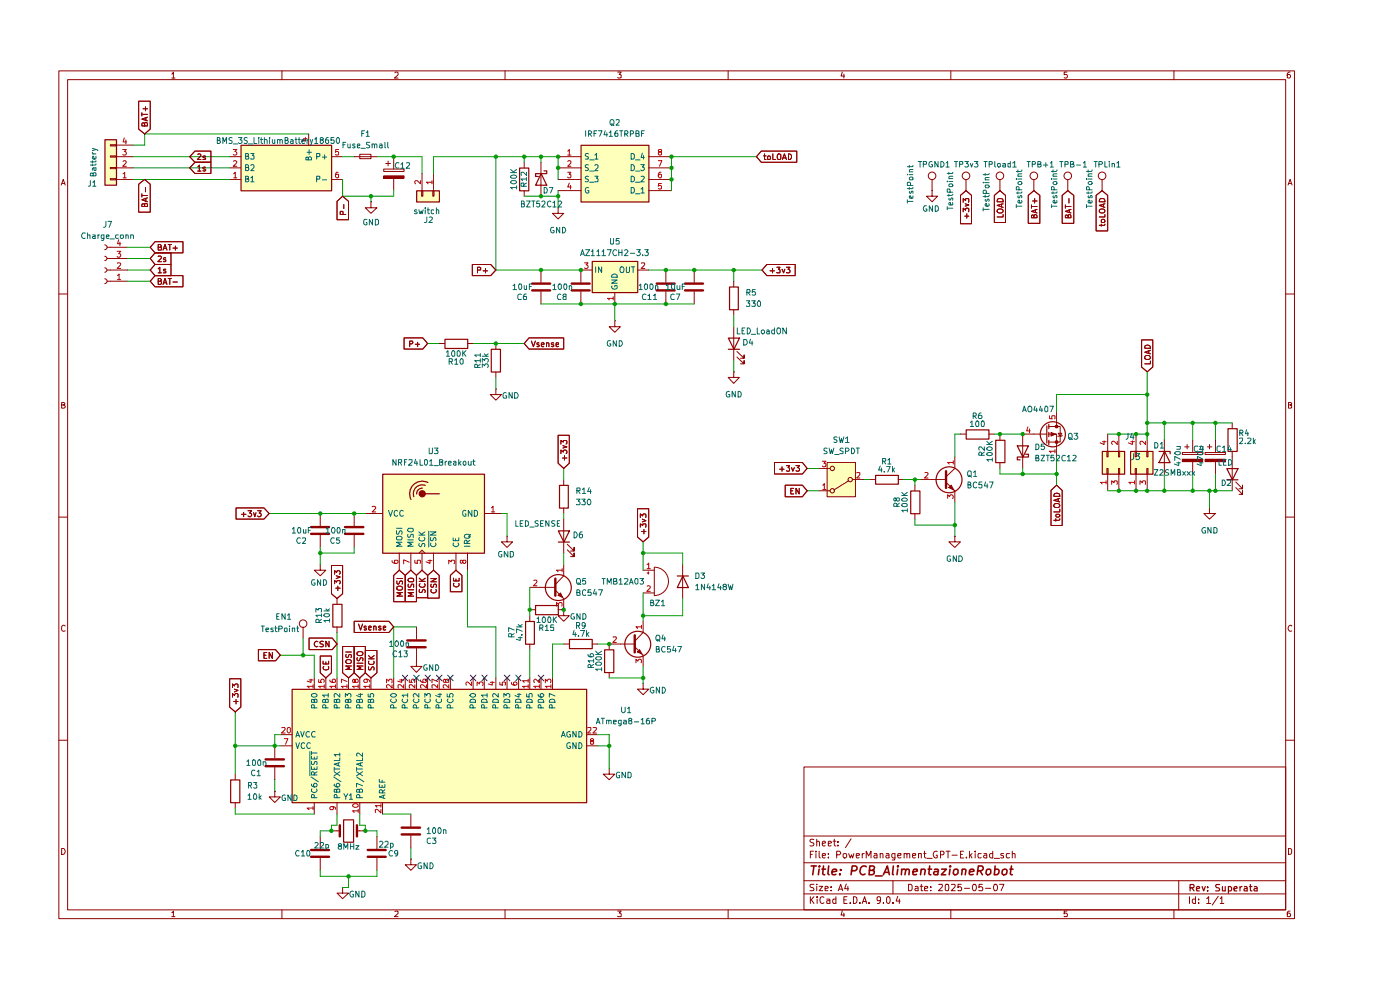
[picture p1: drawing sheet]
<svg xmlns="http://www.w3.org/2000/svg" width="297mm" height="210mm" viewBox="0 0 297 210" stroke-linecap="round" stroke-linejoin="round" font-family="sans-serif">
<g fill="none" stroke="#900000" stroke-width=".21">
<path d="M12.5 15h262.1v179.9h-262.1zM14.3 16.9h258.4v176.1h-258.4zM36.4 15.7l.4-.4v1.3M36.4 16.6h.7M59.8 15v1.9M83.8 15.5l.1-.2h.4l.1 .2v.4l-.7 .7h.7M107.1 15v1.9M131 15.3h.8l-.4 .5 .4 .1v.6h-.8M154.5 15v1.9M178.7 15.3l-.3 .8h.8M179 15.7v.9M201.7 15v1.9"/>
<path d="M226.4 15.3h-.6v.6l.4-.1 .2 .2v.5h-.6M249 15v1.9M273.7 15.3l-.4 .1-.2 .2v.9h.6v-.6l-.4-.1-.2 .2M13 39.2l.4-1.1 .4 1.1M13.2 38.9h.6M273.3 39.2l.4-1.1 .4 1.1M273.3 38.9h.6M12.5 62.4h1.8M272.7 62.4h1.9M13.1 85.9h.5l.2-.3-.2-.2h-.5v1.2h.5l.2-.4-.3-.3M273.3 85.9h.5l.2-.3-.2-.2h-.5v1.2h.5l.2-.1v-.4l-.2-.2M12.5 109.7h1.8"/>
<path d="M272.7 109.7h1.9M13.8 132.8l-.4-.2-.3 .4 .1 .7 .2 .2 .4-.1M274 132.8l-.2-.2a.6 .6 0 0 0-.5 .7 .6 .6 0 0 0 .7 .5M12.5 157h1.8M272.7 157h1.9M13.1 180a.65 .65 0 0 1 .7 .6 .65 .65 0 0 1-.7 .6zM170.6 162.7h102.1v30.3h-102.1zM170.6 177.3h102.1M172.7 178.1h-.8l-.1 .3 .3 .3 .4 .1 .2 .3-.4 .4-.5-.1M173.3 178.6l.1-.2 .4 .1 .1 1M173.3 178v1.5M174.5 178.9l.6-.1-.1-.4-.5 .1v.7l.2 .3 .3-.1"/>
<path d="M175.7 178.9l.7-.1-.1-.3h-.6v.9h.6M176.7 178.4h.6M177 178v1.2l.3 .3M177.8 179.3v.2M177.8 178.5v.2M180.5 177.9l-1.1 1.9M273.3 180h.4l.3 .3v.6l-.3 .3h-.4zM36.4 193.6l.4-.3v1.1M36.4 194.4h.7M59.8 193v1.9M83.8 193.3h.6v.5l-.7 .6h.7M107.1 193v1.9"/>
<path d="M131 193.3h.8l-.4 .4 .4 .1v.6h-.8M154.5 193v1.9M170.6 189.6h102.1M170.6 186.8h102.1M170.6 183h102.1M171.9 190.2v1.4M171.9 181.2h.4M172.1 190.8l.6 .8M172.6 180.6h-.7v1.4M172.7 187.6l-.8 .1v.4l.6 .2 .2 .4-.2 .2h-.7M172.7 190.2l-.8 .9M173.1 180.6v.1"/>
<path d="M173.1 181.1v.9M173.3 187.6v.1M173.3 188v.9M173.3 190.2v.2M173.3 190.7v.9M173.8 188h.7l-.7 .9h.7M173.8 180.6v1.1l.2 .3M174.5 181.5l.6-.1-.1-.3h-.5v.1v.7h.5M174.8 190.4l-.4-.2a.7 .7 0 0 0-.5 .8 .7 .7 0 0 0 .8 .6l.1-.1M175 188.5l.7-.2-.1-.2h-.6v.8h.6M175.4 190.7h.6l.1 .9M175.7 181.8v.2"/>
<path d="M175.7 181.1v.1M176.1 191.1h-.7v.5h.7M176.3 188.9h.1M176.3 188.1v.2M177.3 190.7h-.6v.3v.6h.6M177.3 190.2v1.4M177.5 181.3h.6l.2-.2v-.3l-.2-.2h-.6v1.4M177.8 188.9l.5-1.3 .5 1.3M178 188.6h.7M178.7 193.2l-.3 .9h.8M178.9 181.1h.6l.1 .6-.2 .3h-.3l-.2-.3zM179 193.7v.7"/>
<path d="M179 190.9h.5M179.5 187.5l-.3 1h.8M179.7 190.2h-.7v1.4h.7M179.9 188v.9M180 181.1l.4 .9 .2-.7 .3 .7 .2-.9M180.4 191.5v.1M181.1 190.2h.3a.75 .75 0 0 1 .4 .9 .75 .75 0 0 1-.7 .5zM181.6 181.5l.7-.1-.1-.3h-.5l-.1 .1 .1 .7h.5M182.4 191.5v.1M182.9 191.6l.5-1.4 .4 1.4M182.9 181.1v.9M183.1 191.2h.7"/>
<path d="M183.3 181.1h-.2l-.2 .2M183.8 182v-1.4l.5 1 .5-1v1.4M184.4 191.5v.1M185.5 181.1h.5v.9M186 181.4h-.5l-.1 .3 .1 .3 .5-.1M186.7 181.1h.5l.1 .9M186.7 181.1v.9M186.8 190.8l-.1 .3h-.6l-.1-.3v-.3l.3-.3 .4 .1 .1 .2a1.19 1.19 0 0 1-.3 1.1h-.4M187.4 191.5v.1M188 181.1h.5l.1 .9M188.1 190.5l.3-.3a.8 .8 0 0 1 .5 .7 .8 .8 0 0 1-.5 .7l-.3-.2zM188.6 181.4h-.5l-.2 .3 .2 .3 .5-.1"/>
<path d="M189.4 191.5v.1M189.4 186.8v2.8M189.9 181.9l-.5 .1-.2-.3 .2-.6h.5v1.1l-.1 .2h-.5M190.5 190.1l-.4 1h.9M190.5 181.5l.6-.1v-.3h-.6v.1v.7h.6M190.8 190.7v.9M191.8 181.1h.5l.1 .9M191.8 181.1v.9M192.4 181.2l.1-.1h.4l.1 .9M192.7 187.6h.5l.3 .3v.7l-.3 .3h-.5zM193.6 181.5l.7-.1-.1-.3h-.5l-.1 .1 .1 .7h.5M194.2 188.1l.3-.1 .3 .3v.6h-.6l-.1-.3 .7-.3"/>
<path d="M194.9 181.1h.5v.9M194.9 181.1v.9M195.2 188h.6M195.4 187.6v1.3h.4M196 181.1h.5M196.1 188.5l.7-.2v-.2l-.4-.1-.3 .3 .1 .6h.6M196.1 180.6v1.1l.4 .3M196.6 182.1h1.1M197.5 188.9h.1M197.5 188.1v.2M198.8 180.6a.66 .66 0 0 0-.8 .7 .66 .66 0 0 0 .8 .6v-.5h-.2M199.2 187.7l.7-.1v.3l-.8 1h.8"/>
<path d="M199.5 181.3l.7-.1v-.6h-.7v1.4M200.6 187.7h.6l.1 .7-.2 .5h-.4l-.2-.2zM200.7 180.6h.8M201.1 180.6v1.4M201.7 193v1.9M201.9 187.7l.7-.1v.3l-.8 1h.8M202 181.4h1.1M203.7 181.2h.5M203.9 187.6h-.7v.7l.2-.2h.3l.3 .2-.2 .6h-.6M204.4 180.6h-.7v1.4h.7M204.6 188.4h1.1M205 181.8v.2"/>
<path d="M205.7 180.6v1.4M205.9 181.4l.3 .6M206.2 181.1l-.5 .5M206.5 187.7v-.1a.73 .73 0 0 1 .7 .5 .73 .73 0 0 1-.3 .8h-.4l-.2-.5zM206.9 180.6v.1M206.9 181.1v.9M208.1 181.1h-.5l-.1 .2 .1 .6h.5M208.4 187.6h-.7l-.1 .7 .6-.2 .3 .2-.1 .6h-.8M208.7 181.1h.5l.1 .9M209.1 188.4h1.1M209.3 181.4h-.4l-.2 .3 .2 .3 .4-.1M210.6 181.1h-.5l-.2 .6a.45 .45 0 0 0 .7 .2"/>
<path d="M210.6 180.6v1.4M210.9 187.6a.73 .73 0 0 1 .8 .5 .73 .73 0 0 1-.3 .8h-.5l-.1-.5zM210.9 182.1h1.1M212 187.6h1l-.6 1.3M212.9 181.1h-.5l-.1 .1 .6 .4v.3h-.6M214.2 181.1h-.6l-.1 .2 .1 .6h.6M214.8 181.1h.5v.9M214.8 180.6v1.4M226.4 193.3h-.6v.5l.1-.1 .5 .1v.6h-.6M249 193v1.9M250.1 186.8v6.2M252.3 190.2v1.4"/>
<path d="M253.6 190.7h-.5l-.2 .3v.4l.3 .2h.4M253.6 190.2v1.4M254.3 191.5v.1M254.3 190.7v.2M256 190.6l.4-.4v1.4M256 191.6h.8M258.4 190.1l-1.2 1.9M258.9 190.6l.3-.4v1.4M258.9 191.6h.7M273.7 193.3l-.6 .2v.9h.6v-.6l-.4-.1-.2 .2"/>
</g>
<g fill="none" stroke="#900000" stroke-width=".25">
<path d="M252.5 188.3h.6l.2-.3-.1-.3-.7-.1v1.4M252.8 188.3l.5 .7M253.8 188.6l.7-.2-.2-.4-.4 .1-.1 .7 .1 .2h.5M255 188l.3 1 .4-1M256.2 188.9v.1M256.2 188.1v.2M258.7 187.6l-.7 .1v.4l.6 .3 .1 .3-.1 .3h-.7M259.3 188v1l.6-.1M259.9 188v1M260.6 188.1l.4-.1 .3 .3-.1 .6-.6 .1M260.6 188v1.5M261.8 188.6l.7-.2-.2-.4-.4 .1-.1 .7 .1 .2h.5"/>
<path d="M263.1 188v1M263.5 188l-.4 .3M264 188.1l.4-.1 .2 .3v.7h-.6l-.1-.4 .2-.1 .5-.1M265.1 188h.5M265.3 187.6v1.2v.2h.3M266.1 188.1l.3-.1 .3 .3v.7h-.6l-.1-.4 .7-.2"/>
</g>
<g fill="none" stroke="#900000" stroke-width=".34">
<path d="M172.1 183.7h1.1M172.7 183.7l-.3 1.9M173.8 184.4l-.2 1.2M173.9 183.7l-.1 .2 .1-.1v-.1l-.1 .2M174.4 184.4h.7M174.7 183.7l-.2 1.6 .5 .3M175.8 183.7l-.2 1.6 .3 .3M176.6 185l.9-.2-.1-.3a.6 .6 0 0 0-.8 .1v.9h.7M178.2 185.4v.2M178.3 184.5v.1M180.6 184.7l1-.1 .2-.2-.1-.5-.2-.2h-.7l-.3 1.9M183.8 183.9l-.1-.1a.96 .96 0 0 0-1.2 .6 .96 .96 0 0 0 .5 1.2l.5-.2"/>
<path d="M184.4 184.6l.9-.1 .2-.5v-.1l-.3-.2h-.7l-.1 1.9h.6l.4-.2 .1-.6-.4-.2M185.7 185.8h1.5M187.4 185.6l.9-1.9 .4 1.9M187.7 185h.8M189.5 183.7l-.1 1.6 .1 .3M190.5 184.4l-.2 1.2M190.5 183.7l-.1 .1h.2l-.1-.1v.2M191.3 184.5h.1a.48 .48 0 0 1 .7 .1l-.1 1M191.3 184.4l-.1 1.2M192.1 184.6l.3-.2 .4 .1v1.1M193.7 185l.9-.2v-.3l-.6-.1-.2 .2-.1 .9h.7M195.4 184.5h.1a.48 .48 0 0 1 .8 .1l-.2 1"/>
<path d="M195.4 184.4l-.1 1.2M196.9 184.4h.7M197.2 183.7l-.1 1.6 .4 .3M198.2 184.5h.8l-.1 1.1M199 184.8l-.8 .2a.36 .36 0 0 0 .1 .6l.6-.1M199.8 184.4h1l-1.1 1.2h.9M201.5 184.4l-.1 1.2M201.6 183.7l-.1 .1h.2l-.1-.1-.1 .2M202.4 184.5l.2-.1 .6 .1v.7l-.2 .3-.4 .1-.3-.2zM204.1 184.5h.1a.48 .48 0 0 1 .7 .1l-.1 1M204.2 184.4l-.2 1.2M205.7 185l.9-.2-.1-.3a.6 .6 0 0 0-.8 .1v.9h.8"/>
<path d="M207.4 184.7l.9-.1 .3-.2-.1-.5-.3-.2h-.6l-.3 1.9M207.9 184.7l.5 .9M209.3 184.5l.3-.1 .6 .1v.7l-.3 .3-.4 .1-.3-.2zM211 184.5a.6 .6 0 0 1 1 .2l-.1 .5a.65 .65 0 0 1-1 .3M211.1 183.7l-.2 1.9M212.7 184.5l.4-.1 .4 .1 .2 .2-.1 .5a.55 .55 0 0 1-.5 .4 .55 .55 0 0 1-.5-.4zM214.2 184.4h.7M214.6 183.7l-.3 1.6 .5 .3"/>
</g>
<g fill="#feffba">
<path d="M88.3 40.4h4.9v2.4h-4.9z"/>
<path d="M81.1 100.5h21.6v16.8h-21.6z"/>
<path d="M61.9 146.2h62.5v24h-62.5z"/>
<path d="M125.6 55.4h9.6v6.6h-9.6z"/>
<path d="M123.2 30.8h14.4v12h-14.4z"/>
<path d="M51.1 30.8h19.2v9.6h-19.2z"/>
<path d="M22.2 29.6h2.5v9.6h-2.5z"/>
<path d="M175.5 98.1h6v7.3h-6z"/>
<path d="M239.8 95.7h4.8v4.8h-4.8z"/>
<path d="M233.8 95.7h4.7v4.8h-4.7z"/>
</g>
<g fill="none" stroke="#900000" stroke-width=".21">
<path d="M89.5 36.8v3.6M92 36.8v3.6M111.2 34.4v1.2M114.8 34.4v7.2M89.4 40.4h.3v1.2h-.3zM91.8 40.4h.3v1.2h-.3zM111.2 40.4v1.2M114.8 57.3v2.6M118.4 44.1v1.2h1.2l-1.2 1.1-1.2-1.1h1.2M118.4 44.1h.1M123.2 57.3v2.6M85.7 71.7h4l1 1.2-1 1.1h-4z"/>
<path d="M86.9 72.9h.6v-.5h-.6v1.1M88.1 73h.9M88.6 72.6v.9M93.2 72.9h1.2M99.2 72.9h1.2M105.2 72.9v1.1M105.2 78.9v1.2M112.2 71.7h7.4v2.3h-7.4l-1-1.1zM112.7 72.4l.5 1.1 .4-1.1M114.3 72.8h-.4v.2l.4 .1 .1 .3-.1 .1h-.4M114.8 61.9v2.6M114.8 73.1l.6-.1-.1-.3-.5 .2v.5l.2 .1h.4"/>
<path d="M115.9 72.9l.2-.2 .4 .2v.6M115.9 72.7v.8M117.5 72.8l-.4-.1-.1 .2 .1 .2 .4 .1v.3h-.5M118 73.1l.5-.1v-.2h-.5v.7h.5M123.2 61.9v2.6M105.2 82.5v1.2h1.2l-1.2 1.2-1.2-1.2h1.2M105.2 82.5h.1M50.1 107.7h5.9l1.1 1.2-1.1 1.2h-5.9zM51.3 109.1h.9M51.7 108.7v.9M52.6 108.3h.8l-.4 .5 .3 .1 .1 .5-.3 .2h-.3l-.2-.2M53.8 108.8l.3 .8 .2-.8"/>
<path d="M54.6 108.3h.8l-.4 .5 .3 .1v.6l-.5 .1-.2-.2M67.9 119.8v1.2h1.2l-1.2 1.1-1.2-1.1h1.2M67.9 119.8h.1M67.9 108.9v2.7M67.9 113.5v2.6M75.1 108.9v2.7M75.1 113.5v2.6M54.8 137.8h3.7l1 1.2-1 1.2h-3.7zM56 139h.4M56.6 138.4h-.6v1.3h.6M57.8 138.4v1.3l-.7-1.3v1.3M64.3 133v2.3"/>
<path d="M65.6 135.3h4.9l1 1.3-1 1.2h-4.9zM67.4 136.1a.55 .55 0 0 0-.7 .5 .55 .55 0 0 0 .7 .5M67.9 139.2h2.4v3.5l-1.2 1.1-1.2-1.1zM68.6 136.1h-.7v.3l.2 .2h.3l.2 .4-.2 .2-.5-.1M69.8 136v1.2l-.7-1.2v1.2M72.7 137.1h2.4v5.6l-1.1 1.1-1.3-1.1zM73.4 138.3h1.1M73.4 138.8v.4l.2 .3 .3-.1 .2-.6h.4v.7M83.5 122.1l1.2-1.1 1.3 1.1v5.5h-2.5zM84.2 124.5a.77 .77 0 0 1 1.2 .2l-.1 .3a.72 .72 0 0 1-1.1-.2zM84.2 123.2v.5l.2 .2 .3-.2 .2-.5h.4v.7M84.2 122.7h1.2"/>
<path d="M85.4 125.7h-1.2l.8 .3-.8 .5h1.2M86 122.1l1.2-1.1 1.1 1.1v5.5h-2.3zM86.6 122.9a.86 .86 0 0 1 1.2-.1v.4l-.2 .2h-.9zM86.6 125.1h1.2M86.7 123.9l-.1 .4 .2 .3 .3-.1 .2-.6h.4l.1 .7M87.8 125.7h-1.2l.8 .3-.8 .5h1.2M88.3 122.1l1.2-1.1 1.2 1.1v4.7h-2.4zM88.9 123.3h1.3M88.9 122.6l.8 .7M89 125l-.1 .5 .2 .2h.3l.5-.7 .3 .3-.1 .4M89.1 123.8l-.1 .1a.61 .61 0 0 0 .3 .7 .61 .61 0 0 0 .7-.1l.2-.3-.2-.4M90.2 122.6l-.7 .6"/>
<path d="M90.7 122.1l1.3-1.1 1.2 1.1v4.8h-2.5zM91.4 122.7h1.2l-1.2 .7h1.2M91.5 125l-.1 .3a.6 .6 0 0 0 .6 .5 .6 .6 0 0 0 .6-.5l-.1-.3M91.5 123.9l-.1 .4 .2 .3 .3-.1 .3-.6h.3v.7M95.5 122.1l1.2-1.1 1.3 1.1v3.4h-2.5zM96.2 122.6v.6h1.2v-.6M96.3 123.7l-.1 .6a.66 .66 0 0 0 .7 .2 .66 .66 0 0 0 .5-.6l-.1-.2M96.7 122.8v.4M48.7 144h2.4v6l-1.2 1-1.2-1zM49.3 147.9v-.8l.4 .4 .3-.4h.3l.2 .2-.1 .6M49.3 145.8v-.7l.4 .4 .3-.4h.3l.2 .2-.1 .5M49.6 148.8h.9"/>
<path d="M49.7 146.2l.8 .2-.8 .4M50.1 148.4v.9M68.5 140.3v.5h1.2v-.5M68.7 141.4l-.2 .2a.67 .67 0 0 0 .5 .5 .67 .67 0 0 0 .7-.2l-.1-.5M69.1 140.4v.4M73.4 140.1l.7-.2 .4 .4a.6 .6 0 0 1-.5 .5 .6 .6 0 0 1-.6-.5zM74.5 141.3h-1.1l.8 .4-.8 .3h1.1"/>
<circle cx="64.3" cy="132.3" r=".8"/>
</g>
<path d="M112.9 60.2h3.8M112.9 61.6h3.8M121.3 60.2h3.8M121.3 61.6h3.8M66 111.8h3.8M66 113.2h3.8M73.2 111.8h3.9M73.2 113.2h3.9" fill="none" stroke="#900000" stroke-width=".51"/>
<path d="M110.2 35.6h2v4.9h-2zM114.8 36.8l1.2 2.5h-2.4zM115.4 36.2h.6v.6h-2.4v.6h.6M88.4 40.5h4.8v2.3h-4.8zM94.4 72h4.8v1.9h-4.8zM104.2 74.1h2v4.8h-2zM81.2 100.6h21.6v16.8h-21.6zM90.8 102.3a2.67 2.67 0 0 0-3.1 .5 2.67 2.67 0 0 0-.5 3.1" fill="none" stroke="#900000" stroke-width=".25"/>
<path d="M89.2 38.3v.7l-.7-.7h-.3l-.2 .2v.3l.2 .2M91.6 38.7h-1.1l.3 .3M91.6 38.3v.7" fill="none" stroke="#b80000" stroke-width=".21"/>
<circle cx="89.6" cy="104.7" r=".64" fill="#900000"/>
<g fill="none" stroke="#900000" stroke-width=".25">
<path d="M22.3 29.6h2.4v9.7h-2.4zM51.1 30.8h19.3v9.7h-19.3zM123.3 30.8h14.4v12h-14.4zM125.6 55.5h9.7v6.6h-9.7zM89.6 103.6a1.19 1.19 0 0 0-1.2 1.2M90.2 104.7h3M90.2 103a1.89 1.89 0 0 0-2 .4 1.89 1.89 0 0 0-.4 2M120.8 135.6h4.8v2h-4.8zM62 146.2h62.5v24.1h-62.5zM48.9 165.4h2v4.9h-2zM72.9 173.9h2.1v4.8h-2.1z"/>
<circle cx="89.6" cy="104.7" r=".64"/>
</g>
<g fill="none" stroke="#900000" stroke-width=".21">
<path d="M23.4 37.9h1.3v.2h-1.3zM23.4 35.5h1.3v.3h-1.3zM23.4 33.1h1.3v.2h-1.3zM23.4 30.7h1.3v.3h-1.3zM24.7 33.2h3.5M24.7 35.6h3.5M24.7 38.1h3.5M24.7 30.8h3.5M29.4 39.1l1.3-1 1.2 1v5.9h-2.5zM29.4 21.5h2.5v5.9l-1.2 1-1.3-1zM30.1 23.9v.7M30.1 24.3h1.2"/>
<path d="M30.3 23.1h1M30.7 26.3l.2-.3 .4 .2v.5h-1.2l.1-.6h.4l.1 .6M30.9 22.7v.8M30.9 39.8v.9M30.9 24.9v.6M31.3 24.9l-1.2 .4 1.2 .3M41.4 34.4h3.3v2.4h-3.3l-1.1-1.2zM41.4 32.1h3.3v2.3h-3.3l-1.1-1.2zM41.9 35.4l.4-.4v1.3M41.9 32.7l.5-.1 .2 .4-.7 .8h.7M41.9 36.3h.7M43.6 35.5l-.3-.1-.3 .3 .5 .2 .1 .2-.1 .2-.5-.1"/>
<path d="M43.6 33.2l-.3-.1-.3 .1 .1 .2 .5 .1v.3h-.6M48.7 33.2h2.4M48.7 35.6h2.4M48.7 38.1h2.4M65.5 28.4v2.4M70.3 33.2h2.4M70.3 38.1h2.4M81.4 35.9h4.3v.5h-4.3zM81.8 34.7h1M82.3 34.2v1M118.4 33.2h4.8M118.4 35.6h4.8"/>
<path d="M118.4 38.1h4.8M137.6 33.2h4.8M137.6 35.6h4.8M137.6 38.1h4.8M22.2 59.1a.51 .51 0 0 1 .5 .6 .51 .51 0 0 1-.5 .5M22.2 56.8a.47 .47 0 0 1 .5 .5 .47 .47 0 0 1-.5 .4M22.2 54.4a.47 .47 0 0 1 .5 .4 .47 .47 0 0 1-.5 .5M22.2 51.9a.51 .51 0 0 1 .5 .6 .51 .51 0 0 1-.5 .5M22.7 57.3h4.3M22.7 59.7h4.3M22.7 54.8h4.3M22.7 52.5h4.3"/>
<path d="M30.1 41.1v.7M30.1 41.4h1.2M30.7 43.4l.2-.3 .4 .3v.4h-1.2l.1-.6h.3l.2 .2v.4M30.9 42.1v.6M31.3 42l-1.2 .4 1.2 .4M32.9 51.3h5.9v2.3h-5.9l-1-1.1zM32.9 58.5h5.9v2.3h-5.9l-1-1.1zM32.9 56.1h3.4v2.4h-3.4l-1-1.2zM32.9 53.6h3.4v2.5h-3.4l-1-1.3zM33.6 52.5l.6-.1v-.3l-.2-.2h-.4v1.1h.6v-.5h-.2M33.6 59.7h.4l.2-.4-.2-.2h-.4v1.2h.5l.1-.1v-.4l-.2-.1M33.6 57l.3-.3v1.2"/>
<path d="M33.6 54.4l.5-.1 .1 .4-.7 .8h.7M33.6 57.9h.6M34.6 53l.4-1.1 .4 1.1M34.8 52.7h.5M34.8 60h.5M35.2 57.1h-.4l-.1 .2 .1 .2h.4v.4h-.5M35.2 54.7h-.4l-.1 .1 .1 .3 .4 .1v.2h-.5M35.7 51.9h.7M35.7 59.1h.7M36 51.9v1.1M36 59.1v1.2M36.7 52.6h.9"/>
<path d="M36.7 59.8h.9M37.2 52.2v.8M118.4 40.4h4.8M123.2 57.3h2.4M135.2 57.3h2.4M137.6 40.4h4.8M147.3 57.3v2.6M34.6 60.3l.4-1.2 .4 1.2M130.4 68v1.3h1.2l-1.2 1.2-1.2-1.2h1.2M130.4 68h.1M130.4 62v2.5M147.3 61.9v2.6"/>
<path d="M77.5 108.9h3.6M84.7 117.3v3.7M87.2 117.3v3.7M88.9 117.3l.6-.6 .6 .6M89.5 117.3v3.7M92 117.3v3.7M96.7 117.3v3.7M99.2 117.3v3.7M102.7 108.9h3.7M107.6 113.8v1.1h1.1l-1.1 1.2-1.2-1.2h1.2M107.6 113.8h.1M75.1 131.8h7.4l1 1.2-1 1.2h-7.4z"/>
<path d="M75.1 137.1h2.4v5.6l-1.2 1.1-1.2-1.1zM75.7 138.5a.86 .86 0 0 1 1.3 0l-.1 .3a.74 .74 0 0 1-1 .2zM75.8 139.5v.6h.4l.2-.5 .3-.1 .3 .2-.1 .5M76.1 132.4l.4 1.3 .4-1.3M77.5 138h2.5v4.7l-1.3 1.1-1.2-1.1zM77.7 132.9h-.4v.2l.4 .1 .1 .3-.2 .2-.3-.1M78.2 133.2l.6-.1-.2-.3-.4 .2v.5l.2 .2 .3-.1M78.2 139.7h1.2M78.2 139.1l.7 .6M79.3 132.9l.3-.1 .2 .2v.7M79.3 132.8v.9M79.4 139.1l-.7 .5"/>
<path d="M80.8 132.9l-.3-.1-.2 .2 .2 .2h.3v.4h-.5M81.3 133.2l.5-.1v-.2h-.5v.7h.5M88.3 133v2.6M88.3 137.5v2.7M119.6 136.6h1.2M125.6 136.6h1.2M58.3 158.2v2.6M59.5 158.2h2.4M59.5 155.8h2.4M66.7 143.8v2.4M69.1 143.8v2.4M71.5 143.8v2.4"/>
<path d="M74 143.8v2.4M75.7 140.7h1.3M76.3 143.8v2.4M77 141.3h-1.3l.9 .4-.9 .3h1.3M78.2 141.4v.6l.2 .1 .3-.1 .2-.5h.4v.6M78.3 140.3l-.1 .5 .2 .1h.7a.45 .45 0 0 0 .2-.6M78.7 143.8v2.4M83.5 143.8v2.4M86 143.8v2.4M88.3 140.2v1.2h1.2l-1.2 1.2-1.1-1.2h1.1M88.3 140.2h.1M88.3 143.8v2.4"/>
<path d="M90.7 143.8v2.4M93.2 143.8v2.4M95.5 143.8v2.4M100.4 143.8v2.4M102.7 143.8v2.4M105.2 143.8v2.4M107.6 143.8v2.4M110 143.8v2.4M112.4 143.8v2.4M114.8 143.8v2.4M117.2 143.8v2.4M124.4 158.2h2.4"/>
<path d="M124.4 155.8h2.4M49.9 164.2v1.2M49.9 170.2v1.2M58.3 167.9v1.1h1.2l-1.2 1.2-1.2-1.2h1.2M58.3 167.9h.1M58.3 162.8v2.6M66.7 170.2v2.5M67.9 177.4v2.7M70.3 176.2h1.8M71.5 170.2v2.5M75.7 176.2h1.8M76.3 170.2v2.5"/>
<path d="M80 177.4v2.7M81.1 170.2v2.5M87.2 172.7v2.6M87.2 177.2v2.7M129.2 163v1.2h1.2l-1.2 1.2-1.2-1.2h1.2M129.2 163h.1M67.9 182v2.6M72.7 188.3v1.1h1.3l-1.3 1.2-1.2-1.2h1.2M72.7 188.3h.1M80 182v2.6M87.2 182.2v1.2h1.1l-1.1 1.2-1.2-1.2h1.2M87.2 182.2h.1"/>
</g>
<g fill="none" stroke="#b80000" stroke-width=".21">
<path d="M26 31.7h.8l-.4 .4 .4 .3-.1 .4h-.7M26.1 36.9l.4-.4v1.2M26.1 34.3l.4-.2 .3 .3-.8 .9h.8M26.1 37.7h.7M26.4 29.3l-.3 .8h.8M26.7 29.7v.8M49.5 31.7h.7l-.4 .4 .4 .3v.4h-.7M49.6 34.3l.4-.2 .2 .3-.7 .9h.7M49.6 36.9l.3-.4v1.2M49.6 37.7h.6M64.4 29.4h.7M64.8 29.2v.7l-.8-.2"/>
<path d="M71.7 36.5l-.4 .1a.82 .82 0 0 0 .1 1.1l.4-.1v-.6h-.4l-.2 .2M71.8 31.7h-.6v.6l.1-.2h.4l.1 .2v.5h-.6M120.4 32.1l.4-.4v1.2M120.4 34.3l.2-.2h.3l.2 .2v.3l-.7 .7h.7M120.4 36.5h.7l-.3 .5h.3v.6l-.2 .1h-.3l-.2-.1M120.4 32.9h.7M120.8 38.8l-.4 .9h.8M121 39.3v.8M139.7 34.1h.7l-.5 1.2M139.9 32.2l-.2-.2 .1-.3h.4l.1 .4a.51 .51 0 0 0-.6 .7h.6v-.5l-.1-.1M140.2 36.5l-.4 .1a.82 .82 0 0 0 .1 1.1l.4-.1v-.6h-.4l-.2 .2M140.3 38.9h-.6v.6l.1-.2h.4l.1 .2v.5h-.6"/>
<path d="M24.8 53.3h.8l-.4 .5 .4 .2v.3l-.2 .3h-.4l-.2-.2M24.9 58.5l.4-.4v1.2M24.9 55.8h.5l.2 .3-.8 .8h.8M24.9 59.3h.7M25.2 50.8l-.3 .9h.7M25.4 51.4v.7M124 55.8h.8l-.5 .4 .4 .1v.6h-.7M136.1 55.8h.6l.1 .3-.8 .8h.8M130.1 63.3h-1.2l.3 .3M130.1 63v.6M78.9 107.5l.6-.1 .2 .3-.8 .9h.8M83.2 118.9l.1 .4 .9 .2 .2-.2-.1-.5-.6 .1v.4l.2 .2"/>
<path d="M86.8 119.3l-1.2-.6v.9M88 118.8v.6l.6 .1-.1-.6 .6-.1v.7M90.8 118.9h.8M91.2 118.7v.8l-.8-.3M95.2 119.6v-.8l.5 .4 .1-.4h.5l.2 .2-.2 .6M98.2 119l.1-.2h.5v.2v.4l-.4 .1-.4-.7-.3 .1v.4l.1 .2 .4-.2M104.3 107.7l.3-.3v1.2M104.3 108.6h.6M59.8 154.4l.5-.1 .2 .3-.8 .9h.8M60.3 156.7h.8l-.5 1.2M61.1 154.3h.3l.2 .2v.7l-.3 .3a.84 .84 0 0 1-.2-1.2zM65.6 144.2h.8"/>
<path d="M66 144.1v.6l-.9-.2M66.4 145.6h-1.3l.5 .3M66.4 145.3v.6M67.6 144.1v.6h.6l-.2-.4 .3-.2h.4v.6M68.8 145.6h-1.2l.3 .3M68.8 145.3v.6M70 144.2l.1 .4 .2 .1h.8l.1-.5-.2-.1h-.4l-.1 .1v.5h.1M71.2 145.6h-1.2l.3 .2v.1M71.2 145.3v.6M73.6 145.6h-1.2l.4 .3M73.6 144.6l-1.2-.5v.7M73.6 145.3v.6"/>
<path d="M75.3 144.3l.3-.2 .4 .1-.1 .5h-.5l-.2-.6h-.3v.6h.3l.1-.1M76 145.6h-1.2l.3 .3M76 145.3v.6M77.8 144.1l.1 .1v.5h-.6l-.1-.4 .2-.2 .9 .1 .1 .5M78.4 145.6h-1.2l.3 .2v.1M78.4 145.3v.6M82 144.8v-.7l.5 .4 .2-.4h.3l.2 .1-.1 .6M83.2 145.3v.6l-.7-.6h-.3l-.2 .1v.4l.2 .1M84.8 144.2h.8M85.2 144.1v.6l-.8-.2M85.6 145.3v.6l-.6-.6h-.6l.1 .6M86.8 144.1v.6h.6l-.2-.4 .3-.2 .5 .1-.1 .5"/>
<path d="M88 145.3v.6l-.7-.6h-.4v.6M89.2 144.2l.1 .4 .2 .1h.8l.2-.4-.3-.2h-.3l-.2 .1v.5h.2M90.5 145.3v.6l-.8-.6h-.3l-.2 .1v.4l.2 .1M92.8 145.3v.6l-.6-.6h-.6l.1 .6M92.8 144.6l-1.2-.5v.7M94.5 144.3l.3-.2 .4 .1-.1 .5h-.4l-.3-.6-.4 .2 .2 .4h.2l.1-.1M95.2 145.3v.6l-.7-.6h-.3l-.2 .1v.4l.2 .1M100 144.7v.7l-.8-.7-.4 .2 .1 .4M101.2 145.4v-.7l.5 .4v-.4h.2h.5l.1 .6-.2 .1M104 144.7h.9M104.4 144.6v.7l-.8-.2M106 144.7v.6h.6l-.1-.6h.7l-.1 .6"/>
<path d="M108.5 144.7v.4l.2 .2h.9v-.6h-.4a.35 .35 0 0 0-.3 .3 .35 .35 0 0 0 .3 .3M112.1 145.6h-1.2l.3 .3M112.1 144.4h-1.2l.3 .3M112.1 144.1v.6M112.1 145.3v.6M114.4 145.6h-1.2l.4 .2v.1M114.4 144.1v.7l-.8-.7-.4 .2 .2 .4M114.4 145.3v.6M115.7 144.8v-.7l.4 .4 .3-.4h.4v.7M116.9 145.6h-1.2l.3 .3M116.9 145.3v.6M124.7 154.4h.6v.4l-.6 .7h.6"/>
<path d="M125.5 157.2h-.2v-.3a.34 .34 0 0 1 .3-.2 .34 .34 0 0 1 .3 .3v.2l-.6 .1v.6h.6v-.5l-.2-.2M125.9 154.4l.5-.1 .1 .3-.7 .9h.7M66.4 171.4h-1.3l.5 .4M66.4 171.1v.7M70.5 171.1l.2 .2-.1 .5h-.5l-.1-.5a.81 .81 0 0 1 1.2 0v.4M74.9 170.7a.78 .78 0 0 1 1.1 0l-.1 .4a.66 .66 0 0 1-1.1-.3zM76 172h-1.2l.3 .3M76 171.7v.6M80.8 171.7v.7l-.8-.7-.4 .1 .1 .5M80.8 170.9h-1.2l.4 .3M80.8 170.5v.7"/>
</g>
<g fill="none" stroke="#006665" stroke-width=".21">
<path d="M52.1 33.2h.4l.2-.2v-.4h-.6v1.1h.6l.1-.3-.3-.2M52.1 35.5h.5l.1-.4-.2-.2h-.4v1.3l.6-.1 .1-.3-.3-.3M52.1 38h.4l.2-.2v-.3l-.2-.1h-.4v1.2l.6-.1 .1-.4-.3-.1M53.2 32.6h.7l-.4 .4 .4 .2v.5h-.7M53.2 35.1l.2-.2h.3l.2 .2v.4l-.7 .7h.7M53.2 37.7l.3-.3v1.2M53.2 38.6h.7M65.1 32.3h1M65.4 33.6l.3-.4 .4 .3v.4h-1.2v-.5h.5v.5M65.6 31.8v.9M67.2 33.2h.5l.2-.1v-.5h-.7v1.1M67.2 38h.6l.1-.5-.7-.1v1.2"/>
<path d="M68.4 33.3h.9M68.4 38.1h.9M68.9 32.8v.9M124.8 32.6h-.6v.5l.6 .1v.4v.1h-.6M124.8 35h-.6v.5l.6 .2v.2l-.2 .3-.4-.1M124.8 37.5h-.6v.4l.6 .2v.2l-.2 .3-.4-.1M124.8 39.8a.66 .66 0 0 0-.6 .4 .66 .66 0 0 0 .2 .7h.5v-.5h-.2M125.1 33.9h.9M125.1 36.3h.9M125.1 38.7h.9M126.2 32.9l.3-.3v1.1M126.2 35.1l.2-.2h.3l.2 .2v.4l-.7 .7h.7"/>
<path d="M126.2 37.4h.7l-.4 .4 .4 .2v.5h-.7M126.2 33.7h.7M133.9 32.6h.3l.4 .2v.7l-.2 .2h-.5zM133.9 34.9l.5 .1 .2 .3v.6l-.4 .3h-.3zM133.9 37.4h.3l.4 .2v.7l-.4 .3h-.3zM133.9 39.8h.5l.2 .3v.6l-.2 .2h-.5zM134.8 33.9h1M134.8 36.3h1M134.8 38.7h1M135.9 34.9h.8l-.4 .5 .3 .1 .1 .4-.3 .3h-.3l-.2-.2M136 37.5l.4-.1 .3 .3-.8 .9h.8M136.3 32.5l-.3 .9h.7"/>
<path d="M136.5 33v.7M126.4 56.6v1.2M127.6 56.6v1.2l-.6-1.2v1.2M129.7 59.4h1.2l-1.2 .7h1.2M129.8 58.4l.5-.3 .4 .1 .2 .2v.4h-1.2zM131.8 56.6a.46 .46 0 0 1 .6 .4l-.2 .8h-.5l-.1-.2a.82 .82 0 0 1 .2-1zM132.9 56.6l.1 1.2 .5-.1 .1-1.1M133.9 56.6h.8M134.3 56.6v1.2M134.8 41.1h1M136 40.1l.4-.3v1.1M136 40.9h.7"/>
<path d="M129.8 60.7l-.1 .1a.66 .66 0 0 0 .5 .5 .66 .66 0 0 0 .7-.2l-.1-.5h-.4v.2M82.4 108.3l.4 1.2 .5-1.2M84.1 113.9a.86 .86 0 0 1 1.2 .1l-.2 .5h-.8l-.2-.2zM84.1 112.6v.6l.2 .1 .3-.1 .2-.5h.4v.6M84.1 112.1h1.2M84.4 108.4l-.3-.1a.65 .65 0 0 0-.5 .6 .65 .65 0 0 0 .5 .6l.3-.1M85.3 115h-1.2l.9 .4-.9 .5h1.2M85.6 108.4l-.3-.1a.65 .65 0 0 0-.5 .6 .65 .65 0 0 0 .5 .6l.3-.1M86.5 114.5h1.2M86.6 113.3l-.1 .5 .2 .2 .4-.2 .1-.5h.4l.1 .7M86.7 112.1h.8l.2 .1v.5a.86 .86 0 0 1-1.2-.1zM87.7 115h-1.2l.8 .4-.8 .5h1.2"/>
<path d="M88.9 113.5h1.2M88.9 112.8l.7 .7M88.9 115.3v.4l.2 .3 .3-.2 .2-.5h.4l.1 .1-.1 .6M89 114l-.1 .3a.65 .65 0 0 0 .6 .5 .65 .65 0 0 0 .6-.5l-.1-.3M90.1 112.8l-.7 .5M91 112.7v3.3M91.3 112.8h1.2l-1.2 .7h1.2M91.4 115.2a.55 .55 0 0 0 .5 .8 .55 .55 0 0 0 .5-.8M91.4 114v.7h.3l.5-.7 .3 .3-.1 .4M96.1 114.1v.6h1.2v-.6M96.2 115.2l-.1 .5a.67 .67 0 0 0 .7 .3 .67 .67 0 0 0 .5-.6l-.2-.2M96.6 114.3v.4"/>
<path d="M98.5 115.9h1.2M98.7 113.4l.7-.1 .3 .2v.5a.77 .77 0 0 1-1.2-.2zM98.8 108.3h-.3l-.3 .3v.6l.1 .2h.5v-.4h-.1M99.1 115.3v-.6h-.5l-.1 .6h1.2M99.7 114.6l-.6 .4M99.9 113.3l-.5 .6M100.1 108.3v1.2l-.7-1.2v1.2M100.6 108.3h.5l.2 .3v.6l-.3 .3h-.4zM62.8 157.5l.3 1.3 .4-1.3M62.8 156.3l.3-1.1 .4 1.1M62.9 156h.6M63.8 155.2l.3 1.1 .5-1.1"/>
<path d="M64.6 157.7l-.2-.2a.65 .65 0 0 0-.5 .7 .65 .65 0 0 0 .5 .6l.2-.2M65.7 155.2a.61 .61 0 0 0-.8 .4 .61 .61 0 0 0 .2 .7h.6M65.7 159.4v5.2M65.8 157.7l-.2-.2a.6 .6 0 0 0-.5 .7 .6 .6 0 0 0 .6 .5l.1-.1M66.1 147.3h.1a.66 .66 0 0 1 1.1 .2l-.1 .1a.64 .64 0 0 1-1.1-.1zM66.1 159.4v.7M66.1 159.7h1.2M66.7 150.2v-.6h-.6v.6h1.2M66.7 148.6l.1-.3 .4 .1 .1 .6h-1.2v-.5l.4-.1 .2 .2v.4M66.8 155.2a.61 .61 0 0 0-.7 .4 .61 .61 0 0 0 .2 .7h.5M69 148.6l.3-.3 .3 .1v.6h-1.2l.1-.6h.5v.6M69.1 150.2l-.1-.6h-.5l-.1 .6h1.2"/>
<path d="M69.6 147.5h-1.2l.4 .4M69.6 147.1v.8M71.4 148.6l.3-.3 .4 .3v.4h-1.2l.1-.6 .4 .1v.5M71.5 150.2l-.1-.6h-.5v.6h1.2M72.1 147.1v.8l-.9-.8-.3 .2 .1 .6M72.1 159.7v.7M73.3 147.9v-.8l.4 .4 .3-.4 .4 .1v.7M73.9 150.2v-.6h-.5l-.1 .6h1.2M73.9 148.6l.1-.3 .4 .1 .1 .6h-1.2l.1-.6h.3l.2 .2v.4M76.1 147.3h.8M76.2 148.6l.3-.3 .4 .3v.4h-1.3v-.4l.2-.2h.4v.6M76.3 150.2l-.1-.6h-.5l-.1 .6h1.3"/>
<path d="M76.5 147.1v.8l-.9-.4M76.9 159.7v.8l-.9-.8-.4 .3 .2 .4M78.1 147.2v.6l.5 .1a.45 .45 0 0 1 0-.6 .45 .45 0 0 1 .6-.1v.7M78.6 148.6l.3-.3 .4 .3v.4h-1.2l.1-.6 .4 .1v.5M78.7 150.2l-.1-.6h-.5v.6h1.2M82.9 147.3a.75 .75 0 0 1 1.2 .2 .71 .71 0 0 1-.7 .4 .71 .71 0 0 1-.6-.4zM83 148.3l-.2 .3a.6 .6 0 0 0 .7 .5 .6 .6 0 0 0 .5-.7l-.1-.1M83.5 150.2l-.1-.6h-.5l-.1 .6h1.3M85.4 148.3a.55 .55 0 0 0 .5 .8 .55 .55 0 0 0 .5-.8M85.9 150.2v-.6h-.5l-.1 .6h1.2M86.5 147.5h-1.2l.3 .4M86.5 147.1v.8"/>
<path d="M87.8 148.3l-.1 .3a.67 .67 0 0 0 .5 .5 .67 .67 0 0 0 .7-.3l-.1-.5M88.3 150.2v-.6h-.5l-.1 .6h1.2M88.9 147.1v.8l-.9-.8-.3 .3 .1 .5M90.1 147.9v-.8l.4 .4 .3-.4 .4 .1v.7M90.2 148.3l-.1 .5a.67 .67 0 0 0 .7 .3 .67 .67 0 0 0 .5-.5l-.1-.3M90.7 150.2l-.1-.6h-.5v.6h1.2M92.6 148.3a.61 .61 0 0 0 .3 .8 .61 .61 0 0 0 .8-.3l-.1-.5M92.9 147.3h.8M93.1 150.2v-.6h-.5l-.1 .6h1.2M93.3 147.1v.8l-.9-.4M94.9 147.2v.6l.6 .1v-.7l.4-.1 .2 .3-.1 .5M95 148.3l-.1 .3a.6 .6 0 0 0 .6 .5 .6 .6 0 0 0 .5-.7v-.1"/>
<path d="M95.5 150.2v-.6h-.6v.6h1.2M99.8 147.3l.7-.2 .4 .2v.3a.69 .69 0 0 1-1.2-.1zM99.9 148.4h.8l.2 .2v.4h-1.2zM100.4 150.2l-.1-.6h-.5l-.1 .6h1.2M102.3 148.4h.9l.1 .6h-1.2v-.4zM102.7 150.2v-.6h-.6v.6h1.2M103.3 147.5h-1.2l.4 .4M103.3 147.1v.8M104.7 148.4h.8l.2 .2v.4h-1.2zM105.1 150.2v-.6h-.5l-.1 .6h1.2M105.7 147.1v.8l-.8-.8-.4 .3 .1 .5M106.9 147.9v-.8l.5 .4 .1-.3 .4-.1 .3 .3v.3l-.2 .2"/>
<path d="M107.1 148.4h.9l.2 .6h-1.3zM107.6 150.2l-.1-.6h-.5l-.1 .6h1.3M109.3 148.6a.66 .66 0 0 1 .8-.3 .66 .66 0 0 1 .4 .7h-1.2zM109.8 147.3h.7M109.9 150.2v-.6h-.6v.6h1.2M110.1 147.1v.8l-.8-.4M111.7 147.2v.6l.6 .1-.1-.6 .2-.2h.3l.2 .2-.1 .6M111.9 148.4h.8l.2 .2v.4h-1.2zM112.4 150.2l-.1-.6h-.5l-.1 .6h1.2M114.2 148.6a.66 .66 0 0 1 .7-.3 .66 .66 0 0 1 .5 .7h-1.2zM114.2 147.3a.55 .55 0 0 0 .5 .6h.4l.3-.3v-.2l-.3-.3h-.3l-.2 .3v.2l.2 .3M114.8 150.2l-.1-.6h-.5v.6h1.2"/>
<path d="M116.7 148.4h.9l.1 .6h-1.2zM117.1 150.2v-.6h-.5l-.1 .6h1.2M117.7 147.6l-1.2-.5v.8M119.1 156.3l.4-1.1 .4 1.1M119.2 156h.6M120.9 157.6l-.2-.1-.4 .4v.7l.4 .2 .2-.1 .1-.4h-.2M120.9 155.2h-.2l-.4 .2v.7l.2 .2h.5v-.5h-.2M122.2 157.5v1.3l-.7-1.3v1.3M122.2 155.2v1.1l-.7-1.1v1.1M122.8 157.5a.64 .64 0 0 1 .7 .7 .64 .64 0 0 1-.7 .6zM122.8 155.2a.66 .66 0 0 1 .7 .4 .66 .66 0 0 1-.3 .7h-.4zM66 164.8l1.5 1"/>
<path d="M66.1 166.3a.55 .55 0 0 0 .5 .6l.6-.1 .1-.4-.3-.2h-.2l-.3 .2v.3l.3 .2M66.1 162.6v.6h1.2v-.6M66.1 161.5v.6a.47 .47 0 0 0 .5 0 .47 .47 0 0 0 .2-.5h.4v.6M66.1 160.4v.6h1.2v-.6M66.2 167.3l-.1 .6a.61 .61 0 0 0 .8 .2 .61 .61 0 0 0 .3-.8M66.7 169.2v-.6h-.6v.6h1.2M66.7 164.4v-.5l-.5-.2-.1 .2v.5h1.2M66.7 160.6v.4M66.7 162.9v.3M67.3 163.7l-.6 .4M70.8 164.8l1.5 1M70.9 166.3a.55 .55 0 0 0 .5 .6h.4l.3-.2v-.3l-.3-.2h-.2l-.3 .2v.3l.3 .2"/>
<path d="M70.9 163.7l1.2 .9M70.9 162.8v.7M70.9 163.1h1.2M71.4 167.6l.3-.3 .4 .3v.4h-1.2l.1-.6 .4 .1v.5M71.5 169.2l-.1-.6h-.5v.6h1.2M71.7 161.8v.6M72.1 161.8l-1.2 .3 1.2 .4M72.1 160.7v.6h-1.2M72.1 160.1h-1.2l.3 .3M72.1 163.7l-1.2 .9M75.6 163.1h1.3M75.6 164.8l1.6 1"/>
<path d="M75.6 163.7l1.3 .9M75.6 162.8v.7M76.2 167.6l.3-.3 .4 .3v.4h-1.3v-.4l.2-.2h.4v.6M76.3 169.2l-.1-.6h-.5l-.1 .6h1.3M76.5 161.8v.6M76.9 166.7l-1.3-.5v.7M76.9 161.8l-1.3 .3 1.3 .4M76.9 160.7v.6h-1.3M76.9 163.7l-1.3 .9M80.5 166.4v.6h1.2v-.6M80.5 165.3v.6h1.2M81.1 165.5v.4"/>
<path d="M81.1 166.6v.4M81.1 168.2v-.6h-.5l-.1 .6h1.2M81.3 168.7v.6M81.7 168.6l-1.2 .4 1.2 .4M81.7 167.5l-.6 .4"/>
</g>
<g fill="none" stroke="#900000" stroke-width=".51">
<path d="M145.3 60.2h3.8M145.3 61.6h3.8M86.4 135.9h3.9M86.4 137.3h3.9M56.3 161.1h3.9M56.3 162.5h3.9M72.1 175.1v2.3M75.7 175.1v2.3M85.2 175.6h3.9M85.2 177h3.9M66 180.3h3.8M66 181.7h3.8"/>
<path d="M78 180.3h3.8M78 181.7h3.8"/>
</g>
<path d="M81.4 37.3h4.3v.5h-4.3z" fill="#900000"/>
<g fill="none" stroke="#900000" stroke-width=".21">
<path d="M81.4 37.3h4.3v.5h-4.3zM83.5 33.2v2.7M83.5 37.8v2.6M71.5 42.7l1.2-1.1 1.3 1.1v3.9h-2.5zM72.8 45.5v-.6l-.5-.1-.1 .7h1.2M72.9 43.4v.8M78.7 42.8v1.3h1.3l-1.3 1.2-1.2-1.2h1.2M78.7 42.8h.1M144.8 119.8v7.2M184.5 101.7h1.2M190.5 101.7h1.2M194.1 102.9v1.2"/>
<path d="M194.1 108.9v1.2M202.6 113.8v1.1h1.1l-1.1 1.2-1.3-1.2h1.3M202.6 113.8h.1M131.6 136.6h3.1M134.7 137.2l1.7 1.8M136.4 121h2.4M136.4 125.8h2.4M136.4 134.2l-1.7 1.8M137.3 121.5h.4M137.5 121.3v.5M138.8 126.3a3 3 0 0 0 3-3 3 3 0 0 0-3-3v6.1M136.4 145v1.2h1.2l-1.2 1.2-1.2-1.2h1.2"/>
<path d="M136.4 145h.1"/>
</g>
<g fill="none" stroke="#900000" stroke-width=".25">
<path d="M185.8 100.8h4.8v1.9h-4.8zM193.2 104.1h2v4.9h-2zM143.7 122.2h2.3M144.9 122.2l1.1 2.4h-2.3z"/>
<circle cx="135.3" cy="136.7" r="2.75"/>
</g>
<path d="M137.3 119.8l.3-.4v1.2M137.3 124.3h.4l.3 .3-.8 .8h.8M137.3 120.6h.7" fill="none" stroke="#b80000" stroke-width=".21"/>
<path d="M134.7 134.8v3.6" fill="none" stroke="#900000" stroke-width=".51"/>
<path d="M135.7 137.8l.5 .9-1-.4z" fill="#900000"/>
<g fill="none" stroke="#900000" stroke-width=".21">
<path d="M161.5 32.1h7.5v2.3h-7.5l-1-1.2zM162 33.1h.5M162.2 32.6v1.1l.1 .1h.2M162.9 33.2h.5v.6l-.5-.1zM164 32.6v1.2h.5M165.1 32.6l.5 .2v.9l-.1 .1h-.4a.86 .86 0 0 1 0-1.2zM166 33.8l.4-1.2 .4 1.2M166.2 33.5h.5M167.3 32.6a.66 .66 0 0 1 .6 .5 .66 .66 0 0 1-.2 .7h-.4zM162.7 56.1h6v2.4h-6l-1-1.2zM163.4 57.5h.9M163.9 56.9v1"/>
<path d="M164.8 56.7h.7l-.4 .4 .4 .2v.5h-.7M165.9 57.1l.3 .8 .3-.8M166.8 56.7h.8l-.4 .4 .4 .3v.3l-.2 .2-.6-.1M242.2 72.1h2.4v5.8l-1.2 1-1.2-1zM242.9 75.7a.74 .74 0 0 1 1-.2l.1 .5a.78 .78 0 0 1-1.1 0zM242.9 73.5a.66 .66 0 0 1 .7-.3 .66 .66 0 0 1 .4 .7h-1.1zM243.7 74.4v.6M244 76.6v.6h-1.1M244 74.3l-1.1 .4 1.1 .4M164.3 98.1h5.9l1 1.3-1 1.1h-5.9zM165.4 99.5h.9M165.9 99v1"/>
<path d="M166.8 98.8h.7l-.3 .4 .3 .2v.5h-.7M167.9 99.2l.3 .8 .3-.8M168.9 98.8h.7l-.4 .4 .4 .2-.1 .5h-.6M173.7 99.4h2.4M175.5 98.1h6v7.3h-6zM219.3 92.1h2.7M222.5 90.5h2.4v3.3h-2.4M166.6 102.9h3.6l1 1.2-1 1.3h-3.6zM167.8 104.1h.4M168.4 103.6h-.6v1.2h.6M169.5 103.6v1.2l-.6-1.2v1.2M173.7 104.1h2.4"/>
<path d="M180 102l-3.1 1.9M180.9 101.7h2.4M129.2 136.6h2.4M135.7 137.8l.5 .9-1-.4zM136.4 131.8v2.4M136.4 139v2.4"/>
<circle cx="176.6" cy="99.4" r=".47"/>
<circle cx="176.6" cy="104.1" r=".47"/>
<circle cx="180.4" cy="101.7" r=".47"/>
</g>
<path d="M174.5 97.8h.7l-.4 .5 .4 .2-.1 .4-.5 .1-.1-.1M174.5 102.9l.4-.3v1.2M174.5 103.8h.7M181.7 100.3h.7v.4l-.7 .7h.7M130.1 135.2l.6-.1 .1 .3-.8 .9h.8M136.1 133h-1.2l.3 .3M136.1 132.6v.7M134.9 140.6v-.8l.4 .5 .3-.5 .4 .1v.7" fill="none" stroke="#b80000" stroke-width=".21"/>
<g fill="none" stroke="#900000" stroke-width=".25">
<path d="M222.1 90.3v3.7M222.5 90v.9M222.5 91.7v.9M222.5 93.4v.9"/>
<circle cx="223.3" cy="92.1" r="2.67"/>
</g>
<path d="M223 91.8l.9 .3-.9 .4z" fill="#900000"/>
<path d="M223 91.7l.9 .4-.9 .4zM224.1 89.7v.8" fill="none" stroke="#900000" stroke-width=".21"/>
<path d="M223.9 90.2h.5v.5h-.5z" fill="#900000"/>
<path d="M223.9 90.2h.5v.5h-.5z" fill="none" stroke="#900000" stroke-width=".21"/>
<path d="M223.9 93.6h.5v.4h-.5z" fill="#900000"/>
<path d="M202.6 99.4l-1.9 1.7M217 92.1h2.3M222.5 92.1h1.6v4.8M223.9 93.6h.5v.4h-.5zM224.1 87.3v2.4M224.5 91.9h.8l-.4 .6zM225.3 92.3v.2l-.9 .1M197.7 101.7h3M200.7 102.3l1.9 1.8" fill="none" stroke="#900000" stroke-width=".21"/>
<path d="M218.1 90.6l-.3 .8h.8M218.4 91v.8M222.6 88.2v.6l.6 .1-.1-.6 .6-.1v.7M223.8 95.7h-1.2l.4 .4M223.8 95.4v.7" fill="none" stroke="#b80000" stroke-width=".21"/>
<path d="M200.7 100v3.5" fill="none" stroke="#900000" stroke-width=".51"/>
<circle cx="201.3" cy="101.8" r="2.75" fill="none" stroke="#900000" stroke-width=".25"/>
<path d="M201.3 103.4l.5-.5 .5 1z" fill="#900000"/>
<g fill="none" stroke="#900000" stroke-width=".21">
<path d="M197.7 38.1v2.3M204.9 38.1v2.3M212.1 38.1v2.3M219.3 38.1v2.3M226.5 38.1v2.3M233.8 38.1v2.3M141.3 57.3v2.6M197.7 40.4v1.2h1.2l-1.2 1.2-1.2-1.2h1.2M197.7 40.4h.1M203.7 41.4l1.2-1 1.2 1v6.1h-2.4zM204.3 44.9v-.7l.5 .4v-.4h.7l-.1 .7M204.3 42.9v-.8l.5 .4 .1-.4h.5v.8"/>
<path d="M204.7 45.9h.8M204.8 43.2l.7 .3-.7 .2M205.1 45.3v1M210.9 41.4l1.2-1 1.2 1v5.8h-2.4zM211.6 44.5l.8-.2 .3 .2 .1 .3-.2 .3-.6 .1-.5-.4zM211.6 42.3l.3-.2h.6a.52 .52 0 0 1 .3 .7h-1.3zM212.5 43.3v.6M212.8 45.5v.5h-1.3M212.8 43.2l-1.3 .4 1.3 .4M218.1 41.4l1.2-1 1.3 1v6h-2.5zM218.8 43.8h1.2M218.8 43.5v.7"/>
<path d="M219.1 42.6h.9M219.3 45.9l.3-.4 .4 .3v.4h-1.2v-.5h.5v.5M219.5 42.1v1M219.7 44.5v.6M220 44.4l-1.2 .4 1.2 .4M225.3 41.4l1.2-1 1.3 1v6h-2.5zM226 43.5v.7M226 43.8h1.2M226.6 45.9l.2-.4 .3 .1 .1 .6h-1.2v-.5h.5l.1 .5M226.8 42.1v1M226.9 44.5v.6M227.2 44.4l-1.2 .4 1.2 .4"/>
<path d="M232.5 41.4l1.3-1 1.2 1v7.6h-2.5zM233.3 44.5l.7-.2 .4 .4a.6 .6 0 0 1-.6 .5 .6 .6 0 0 1-.6-.5zM233.3 42.3l.2-.2h.6l.3 .7h-1.2zM233.6 46.7l.2-.2h.3l.3 .5-.3 .2h-.3l-.2-.1zM233.6 47.5v.5M234.1 43.3v.6M234.4 47.5l-.1 .3h-1.1M234.4 45.5v.5h-1.2M234.4 43.2l-1.2 .4 1.2 .4M141.3 61.9v2.6M202.6 96.9v2.5M203.7 92.1h1.2"/>
<path d="M209.8 92.1h1.1M212.1 92.1v1.2M212.1 98.1v1.3M217 92.1v7.3M234.8 99.4h.3v1.1h-.3zM234.8 95.7h.3v1.2h-.3zM235 92.1v3.6M237.3 99.4h.2v1.1h-.2zM237.3 95.7h.2v1.2h-.2zM237.4 92.1v3.6M240.8 99.4h.3v1.1h-.3zM240.8 95.7h.3v1.2h-.3z"/>
<path d="M241 92.1v3.6M243.3 99.4h.2v1.1h-.2zM243.3 95.7h.2v1.2h-.2zM243.4 92.1v3.6M255.6 96h4.4v.4h-4.4zM256.2 94.8h.9M256.6 94.3v.9M261.4 89.7v1.2M261.4 95.7v1.2M135.2 107.9h2.4v6l-1.2 1-1.2-1zM135.8 111.8v-.7l.6 .4v-.4h.5v.7M135.8 109.8v-.8l.6 .4 .1-.4h.4l.1 .2-.1 .6"/>
<path d="M136.1 112.7h.9M136.3 110.1l.7 .4-.7 .2M136.6 112.3v.9M195.3 101.7h2.4M201.3 103.4l.5-.5 .5 1zM202.6 104.1v2.5M223 104l1.1-1.1 1.2 1.1v7.5h-2.3zM223.6 107l.8-.2 .3 .2 .1 .3-.1 .3-.7 .1-.4-.4zM223.7 104.7h1l.1 .6h-1.2zM224 110v.5M224.1 109.1h.6l.1 .2-.1 .3h-.6zM224.5 105.8v.6"/>
<path d="M224.8 110l-.1 .4h-1.1M224.8 108v.6h-1.2M224.8 105.7l-1.2 .4 1.2 .4M235 100.5v3.6M237.4 100.5v3.6M241 100.5v3.6M243.4 100.5v3.6M256.6 107.7v1.2h1.2l-1.2 1.2-1.2-1.2h1.2M256.6 107.7h.1"/>
<circle cx="197.7" cy="37.3" r=".8"/>
<circle cx="204.9" cy="37.3" r=".8"/>
<circle cx="212.1" cy="37.3" r=".8"/>
<circle cx="219.3" cy="37.3" r=".8"/>
<circle cx="226.5" cy="37.3" r=".8"/>
<circle cx="233.8" cy="37.3" r=".8"/>
</g>
<g fill="none" stroke="#b80000" stroke-width=".21">
<path d="M202.2 98.1h-1.2l.4 .3M202.2 97.8v.6M233.9 93.7h.7M234.2 93.5v.8l-.8-.4M237 93.6v.7l-.7-.7h-.3l-.2 .2v.3l.2 .2M239.9 93.7h.8M240.2 93.5v.8l-.8-.4M243 93.6v.7l-.6-.7h-.4l-.2 .2v.3l.2 .2M196.2 100.3l.4-.1 .3 .3-.8 .9h.8M201 105.7v-.8l.5 .5v-.4l.5-.1 .2 .3v.3l-.1 .2M234.6 102.3h-1.1l.3 .4M234.6 102v.7"/>
<path d="M235.8 102.7v-.7l.5 .4v-.3l.2-.1 .5 .1-.1 .6M240.7 102.3h-1.2l.3 .4M240.7 102v.7M241.8 102.7v-.7l.6 .4v-.3l.1-.1 .5 .1-.1 .6"/>
</g>
<path d="M205 91.2h4.8v1.9h-4.8zM211.2 93.4h2v4.7h-2zM215.8 94.6h2.4l-1.2 2.3zM217.6 96.4h.6v.5h-2.4v.6h.6M233.8 95.8h4.8v4.8h-4.8zM239.9 95.8h4.7v4.8h-4.7zM260.5 90.9h2v4.9h-2z" fill="none" stroke="#900000" stroke-width=".25"/>
<path d="M139.3 60.2h3.8M139.3 61.6h3.8" fill="none" stroke="#900000" stroke-width=".51"/>
<path d="M255.6 97.4h4.4v.5h-4.4z" fill="#900000"/>
<path d="M250.8 96h4.3v.4h-4.3zM251.3 94.8h1M251.8 94.3v.9M255.6 97.4h4.4v.5h-4.4zM257.8 93.3v2.7M257.8 97.9v2.6" fill="none" stroke="#900000" stroke-width=".21"/>
<path d="M250.8 97.4h4.3v.5h-4.3z" fill="#900000"/>
<g fill="none" stroke="#900000" stroke-width=".21">
<path d="M75.1 33.2h4.9M76.3 32.7h2.4v1h-2.4zM155.7 59.7v1.1M155.7 78.9v1.2h1.1l-1.1 1.2-1.2-1.2h1.2M155.7 78.9h.1M155.7 65.7v1.1M247 93.3v7.2M250.8 97.4h4.3v.5h-4.3zM253 93.3v2.7M253 97.9v2.6M70.3 119.9h2.4v6l-1.2 1.1-1.2-1.1zM71 123.8v-.6l.4 .3 .1-.3h.5l.2 .1v.4l-.2 .1"/>
<path d="M71 121.8v-.8l.4 .5 .1-.4 .4-.1 .3 .3v.3l-.2 .2M71.2 124.8h1M71.3 122.1l.9 .3-.9 .3M71.5 127v1.1M71.5 133v1.2M71.7 124.3v1M114.8 124.6h3M117.8 125.2l1.8 1.8M119.6 122.1l-1.8 1.9"/>
</g>
<g fill="none" stroke="#900000" stroke-width=".25">
<path d="M154.8 60.9h1.8v4.8h-1.8zM245.9 95.8h2.3v.5M247.1 95.8l1.1 2.3h-2.3zM70.6 128.2h2v4.8h-2z"/>
<circle cx="118.4" cy="124.6" r="2.75"/>
</g>
<path d="M117.8 122.7v3.7" fill="none" stroke="#900000" stroke-width=".51"/>
<path d="M118.4 126.3l.5-.5 .4 .9z" fill="#900000"/>
<g fill="none" stroke="#900000" stroke-width=".21">
<path d="M29.4 39.1l1.3-1 1.2 1v5.9h-2.5zM29.4 21.5h2.5v5.9l-1.2 1-1.3-1zM30.1 23.9v.7M30.1 24.3h1.2M30.3 23.1h1M30.7 26.3l.2-.3 .4 .2v.5h-1.2l.1-.6h.4l.1 .6M30.9 22.7v.8M30.9 39.8v.9M30.9 24.9v.6M31.3 24.9l-1.2 .4 1.2 .3M41.4 34.4h3.3v2.4h-3.3l-1.1-1.2zM41.4 32.1h3.3v2.3h-3.3l-1.1-1.2z"/>
<path d="M41.9 35.4l.4-.4v1.3M41.9 32.7l.5-.1 .2 .4-.7 .8h.7M41.9 36.3h.7M43.6 35.5l-.3-.1-.3 .3 .5 .2 .1 .2-.1 .2-.5-.1M43.6 33.2l-.3-.1-.3 .1 .1 .2 .5 .1v.3h-.6M161.5 32.1h7.5v2.3h-7.5l-1-1.2zM162 33.1h.5M162.2 32.6v1.1l.1 .1h.2M162.9 33.2h.5v.6l-.5-.1zM164 32.6v1.2h.5M165.1 32.6l.5 .2v.9l-.1 .1h-.4a.86 .86 0 0 1 0-1.2zM166 33.8l.4-1.2 .4 1.2"/>
<path d="M166.2 33.5h.5M167.3 32.6a.66 .66 0 0 1 .6 .5 .66 .66 0 0 1-.2 .7h-.4zM30.1 41.1v.7M30.1 41.4h1.2M30.7 43.4l.2-.3 .4 .3v.4h-1.2l.1-.6h.3l.2 .2v.4M30.9 42.1v.6M31.3 42l-1.2 .4 1.2 .4M32.9 51.3h5.9v2.3h-5.9l-1-1.1zM32.9 58.5h5.9v2.3h-5.9l-1-1.1zM32.9 56.1h3.4v2.4h-3.4l-1-1.2zM32.9 53.6h3.4v2.5h-3.4l-1-1.3zM33.6 52.5l.6-.1v-.3l-.2-.2h-.4v1.1h.6v-.5h-.2"/>
<path d="M33.6 59.7h.4l.2-.4-.2-.2h-.4v1.2h.5l.1-.1v-.4l-.2-.1M33.6 57l.3-.3v1.2M33.6 54.4l.5-.1 .1 .4-.7 .8h.7M33.6 57.9h.6M34.6 53l.4-1.1 .4 1.1M34.8 52.7h.5M34.8 60h.5M35.2 57.1h-.4l-.1 .2 .1 .2h.4v.4h-.5M35.2 54.7h-.4l-.1 .1 .1 .3 .4 .1v.2h-.5M35.7 51.9h.7M35.7 59.1h.7M36 51.9v1.1"/>
<path d="M36 59.1v1.2M36.7 52.6h.9M36.7 59.8h.9M37.2 52.2v.8M71.5 42.7l1.2-1.1 1.3 1.1v3.9h-2.5zM72.8 45.5v-.6l-.5-.1-.1 .7h1.2M72.9 43.4v.8M100.2 56.1h3.9l1.1 1.2-1.1 1.2h-3.9zM101.3 57.3h.6l.1-.5-.7-.1v1.2M102.5 57.5h.9M103 56.9v1M162.7 56.1h6v2.4h-6l-1-1.2z"/>
<path d="M163.4 57.5h.9M163.9 56.9v1M164.8 56.7h.7l-.4 .4 .4 .2v.5h-.7M165.9 57.1l.3 .8 .3-.8M166.8 56.7h.8l-.4 .4 .4 .3v.3l-.2 .2-.6-.1M203.7 41.4l1.2-1 1.2 1v6.1h-2.4zM204.3 44.9v-.7l.5 .4v-.4h.7l-.1 .7M204.3 42.9v-.8l.5 .4 .1-.4h.5v.8M204.7 45.9h.8M204.8 43.2l.7 .3-.7 .2M205.1 45.3v1M210.9 41.4l1.2-1 1.2 1v5.8h-2.4z"/>
<path d="M211.6 44.5l.8-.2 .3 .2 .1 .3-.2 .3-.6 .1-.5-.4zM211.6 42.3l.3-.2h.6a.52 .52 0 0 1 .3 .7h-1.3zM212.5 43.3v.6M212.8 45.5v.5h-1.3M212.8 43.2l-1.3 .4 1.3 .4M218.1 41.4l1.2-1 1.3 1v6h-2.5zM218.8 43.8h1.2M218.8 43.5v.7M219.1 42.6h.9M219.3 45.9l.3-.4 .4 .3v.4h-1.2v-.5h.5v.5M219.5 42.1v1M219.7 44.5v.6"/>
<path d="M220 44.4l-1.2 .4 1.2 .4M225.3 41.4l1.2-1 1.3 1v6h-2.5zM226 43.5v.7M226 43.8h1.2M226.6 45.9l.2-.4 .3 .1 .1 .6h-1.2v-.5h.5l.1 .5M226.8 42.1v1M226.9 44.5v.6M227.2 44.4l-1.2 .4 1.2 .4M232.5 41.4l1.3-1 1.2 1v7.6h-2.5zM233.3 44.5l.7-.2 .4 .4a.6 .6 0 0 1-.6 .5 .6 .6 0 0 1-.6-.5zM233.3 42.3l.2-.2h.6l.3 .7h-1.2zM233.6 46.7l.2-.2h.3l.3 .5-.3 .2h-.3l-.2-.1z"/>
<path d="M233.6 47.5v.5M234.1 43.3v.6M234.4 47.5l-.1 .3h-1.1M234.4 45.5v.5h-1.2M234.4 43.2l-1.2 .4 1.2 .4M34.6 60.3l.4-1.2 .4 1.2M85.7 71.7h4l1 1.2-1 1.1h-4zM86.9 72.9h.6v-.5h-.6v1.1M88.1 73h.9M88.6 72.6v.9M112.2 71.7h7.4v2.3h-7.4l-1-1.1zM112.7 72.4l.5 1.1 .4-1.1"/>
<path d="M114.3 72.8h-.4v.2l.4 .1 .1 .3-.1 .1h-.4M114.8 73.1l.6-.1-.1-.3-.5 .2v.5l.2 .1h.4M115.9 72.9l.2-.2 .4 .2v.6M115.9 72.7v.8M117.5 72.8l-.4-.1-.1 .2 .1 .2 .4 .1v.3h-.5M118 73.1l.5-.1v-.2h-.5v.7h.5M155.7 69.3v7.2M156.3 75.7l1.6 1.5v-.7v.7h-.8M156.3 74.6l1.6 1.4v-.7v.7h-.8M242.2 72.1h2.4v5.8l-1.2 1-1.2-1zM242.9 75.7a.74 .74 0 0 1 1-.2l.1 .5a.78 .78 0 0 1-1.1 0zM242.9 73.5a.66 .66 0 0 1 .7-.3 .66 .66 0 0 1 .4 .7h-1.1z"/>
<path d="M243.7 74.4v.6M244 76.6v.6h-1.1M244 74.3l-1.1 .4 1.1 .4M118.4 92.3h2.4v6l-1.2 1.1-1.2-1.1zM119 96.2v-.7l.5 .4v-.3h.7l.1 .5-.2 .1M119 94.2v-.8l.5 .4 .1-.4h.5l.2 .2v.4l-.2 .2M119.3 97.2h1M119.4 94.5l.9 .3-.9 .2M119.8 96.7v.9M164.3 98.1h5.9l1 1.3-1 1.1h-5.9zM165.4 99.5h.9M165.9 99v1"/>
<path d="M166.8 98.8h.7l-.3 .4 .3 .2v.5h-.7M167.9 99.2l.3 .8 .3-.8M168.9 98.8h.7l-.4 .4 .4 .2-.1 .5h-.6M261.4 96.9v7.2M50.1 107.7h5.9l1.1 1.2-1.1 1.2h-5.9zM51.3 109.1h.9M51.7 108.7v.9M52.6 108.3h.8l-.4 .5 .3 .1 .1 .5-.3 .2h-.3l-.2-.2M53.8 108.8l.3 .8 .2-.8M54.6 108.3h.8l-.4 .5 .3 .1v.6l-.5 .1-.2-.2M70.3 119.9h2.4v6l-1.2 1.1-1.2-1.1zM119.6 101.7v1.2"/>
<path d="M119.6 107.7v1.2M119.6 110.1v7.2M119.6 119.8v2.3M120.3 116.6l1.5 1.5v-.8v.8h-.8M120.3 115.4l1.5 1.5v-.8v.8h-.8M135.2 107.9h2.4v6l-1.2 1-1.2-1zM135.8 111.8v-.7l.6 .4v-.4h.5v.7M135.8 109.8v-.8l.6 .4 .1-.4h.4l.1 .2-.1 .6M136.1 112.7h.9M136.3 110.1l.7 .4-.7 .2M136.6 112.3v.9M166.6 102.9h3.6l1 1.2-1 1.3h-3.6z"/>
<path d="M167.8 104.1h.4M168.4 103.6h-.6v1.2h.6M169.5 103.6v1.2l-.6-1.2v1.2M223 104l1.1-1.1 1.2 1.1v7.5h-2.3zM223.6 107l.8-.2 .3 .2 .1 .3-.1 .3-.7 .1-.4-.4zM223.7 104.7h1l.1 .6h-1.2zM224 110v.5M224.1 109.1h.6l.1 .2-.1 .3h-.6zM224.5 105.8v.6M224.8 110l-.1 .4h-1.1M224.8 108v.6h-1.2M224.8 105.7l-1.2 .4 1.2 .4"/>
<path d="M262.2 103.4l1.4 1.5v-.8v.8h-.8M262.2 102.2l1.4 1.5v-.8v.8h-.8M54.8 137.8h3.7l1 1.2-1 1.2h-3.7zM56 139h.4M56.6 138.4h-.6v1.3h.6M57.8 138.4v1.3l-.7-1.3v1.3M65.6 135.3h4.9l1 1.3-1 1.2h-4.9zM67.4 136.1a.55 .55 0 0 0-.7 .5 .55 .55 0 0 0 .7 .5M67.9 139.2h2.4v3.5l-1.2 1.1-1.2-1.1zM68.6 136.1h-.7v.3l.2 .2h.3l.2 .4-.2 .2-.5-.1M69.8 136v1.2l-.7-1.2v1.2M71 123.8v-.6l.4 .3 .1-.3h.5l.2 .1v.4l-.2 .1"/>
<path d="M71 121.8v-.8l.4 .5 .1-.4 .4-.1 .3 .3v.3l-.2 .2M71.2 124.8h1M71.3 122.1l.9 .3-.9 .3M71.7 124.3v1M72.7 137.1h2.4v5.6l-1.1 1.1-1.3-1.1zM73.4 138.3h1.1M73.4 138.8v.4l.2 .3 .3-.1 .2-.6h.4v.7M75.1 131.8h7.4l1 1.2-1 1.2h-7.4zM75.1 137.1h2.4v5.6l-1.2 1.1-1.2-1.1zM75.7 138.5a.86 .86 0 0 1 1.3 0l-.1 .3a.74 .74 0 0 1-1 .2zM75.8 139.5v.6h.4l.2-.5 .3-.1 .3 .2-.1 .5M76.1 132.4l.4 1.3 .4-1.3"/>
<path d="M77.5 138h2.5v4.7l-1.3 1.1-1.2-1.1zM77.7 132.9h-.4v.2l.4 .1 .1 .3-.2 .2-.3-.1M78.2 133.2l.6-.1-.2-.3-.4 .2v.5l.2 .2 .3-.1M78.2 139.7h1.2M78.2 139.1l.7 .6M79.3 132.9l.3-.1 .2 .2v.7M79.3 132.8v.9M79.4 139.1l-.7 .5M80.8 132.9l-.3-.1-.2 .2 .2 .2h.3v.4h-.5M81.3 133.2l.5-.1v-.2h-.5v.7h.5M83.5 122.1l1.2-1.1 1.3 1.1v5.5h-2.5zM84.2 124.5a.77 .77 0 0 1 1.2 .2l-.1 .3a.72 .72 0 0 1-1.1-.2z"/>
<path d="M84.2 123.2v.5l.2 .2 .3-.2 .2-.5h.4v.7M84.2 122.7h1.2M85.4 125.7h-1.2l.8 .3-.8 .5h1.2M86 122.1l1.2-1.1 1.1 1.1v5.5h-2.3zM86.6 122.9a.86 .86 0 0 1 1.2-.1v.4l-.2 .2h-.9zM86.6 125.1h1.2M86.7 123.9l-.1 .4 .2 .3 .3-.1 .2-.6h.4l.1 .7M87.8 125.7h-1.2l.8 .3-.8 .5h1.2M88.3 122.1l1.2-1.1 1.2 1.1v4.7h-2.4zM88.9 123.3h1.3M88.9 122.6l.8 .7M89 125l-.1 .5 .2 .2h.3l.5-.7 .3 .3-.1 .4"/>
<path d="M89.1 123.8l-.1 .1a.61 .61 0 0 0 .3 .7 .61 .61 0 0 0 .7-.1l.2-.3-.2-.4M90.2 122.6l-.7 .6M90.7 122.1l1.3-1.1 1.2 1.1v4.8h-2.5zM91.4 122.7h1.2l-1.2 .7h1.2M91.5 125l-.1 .3a.6 .6 0 0 0 .6 .5 .6 .6 0 0 0 .6-.5l-.1-.3M91.5 123.9l-.1 .4 .2 .3 .3-.1 .3-.6h.3v.7M95.5 122.1l1.2-1.1 1.3 1.1v3.4h-2.5zM96.2 122.6v.6h1.2v-.6M96.3 123.7l-.1 .6a.66 .66 0 0 0 .7 .2 .66 .66 0 0 0 .5-.6l-.1-.2M96.7 122.8v.4M112.4 124.6h2.4M112.4 130.6v1.2"/>
<path d="M112.4 136.6v1.2M112.4 129.3h1.2M118.4 129.3h1.2M118.9 125.8l.4 .9-.9-.4zM119.6 129.3v1.3h1.2l-1.2 1.2-1.2-1.2h1.2M119.6 129.3h.1M119.6 127v2.3M129.2 136.6v1.2M48.7 144h2.4v6l-1.2 1-1.2-1zM49.3 147.9v-.8l.4 .4 .3-.4h.3l.2 .2-.1 .6M49.3 145.8v-.7l.4 .4 .3-.4h.3l.2 .2-.1 .5M49.6 148.8h.9"/>
<path d="M49.7 146.2l.8 .2-.8 .4M50.1 148.4v.9M68.5 140.3v.5h1.2v-.5M68.7 141.4l-.2 .2a.67 .67 0 0 0 .5 .5 .67 .67 0 0 0 .7-.2l-.1-.5M69.1 140.4v.4M73.4 140.1l.7-.2 .4 .4a.6 .6 0 0 1-.5 .5 .6 .6 0 0 1-.6-.5zM74.5 141.3h-1.1l.8 .4-.8 .3h1.1M75.7 140.7h1.3M77 141.3h-1.3l.9 .4-.9 .3h1.3M78.2 141.4v.6l.2 .1 .3-.1 .2-.5h.4v.6M78.3 140.3l-.1 .5 .2 .1h.7a.45 .45 0 0 0 .2-.6M129.2 142.6v1.2"/>
</g>
<path d="M113.2 123.2l.6-.1 .1 .3-.7 .9h.7M118.1 128.6v-.8l.4 .4 .2-.4h.4l.1 .2v.6M119.2 121h-1.1l.3 .3M119.2 120.6v.7" fill="none" stroke="#b80000" stroke-width=".21"/>
<path d="M154.5 71.7h2.4l-1.2 2.4zM154.5 74.1h2.4M260.3 99.4h2.3l-1.2 2.4zM118.4 112.6h2.4l-1.2 2.4zM118.4 115h2.4M118.7 103h1.9v4.8h-1.9zM260.3 101.8h2.3M111.5 131.8h1.9v4.9h-1.9zM113.6 128.4h4.8v2h-4.8zM128.3 137.8h1.9v4.9h-1.9z" fill="none" stroke="#900000" stroke-width=".25"/>
<g fill="none" stroke="#009a00" stroke-width=".21">
<path d="M28.2 33.2h20.5M28.2 38.1h20.5M28.2 35.6h20.5M65.5 28.4h-34.8v2.4h-2.5M72.7 33.2h2.4M72.7 38.1v3.5h10.8v-1.2M80 33.2h9.5v3.6M92 36.8v-3.6h26.4v4.9M105.2 33.2v24.1h18M111.2 33.2v1.2M114.8 33.2v1.2M160.5 33.2h-18.1v7.2"/>
<path d="M27 57.3h4.9M27 54.8h4.9M27 59.7h4.9M27 52.5h4.9M78.7 41.6v1.2M111.2 41.6h7.2M118.4 40.4v3.7M137.6 57.3h24.1M155.7 57.3v2.4M90.7 72.9h2.5M100.4 72.9h10.8M114.8 64.5h32.5"/>
<path d="M130.4 64.5v3.5M155.7 66.8v2.5M155.7 76.5v2.4M243.4 78.9v14.4M105.2 80.1v2.4M119.6 99.4v2.3M171.2 99.4h2.5M203.7 92.1h-1.1v4.8M210.9 92.1h6.1M212.1 99.4v1.1h12M217 99.4v1.1M224.1 96.9v6"/>
<path d="M235 92.1h8.4M243.4 83.7h-19.3v3.6M243.4 89.7h18M247 89.7v3.6M253 89.7v3.6M257.8 89.7v3.6M57.1 108.9h20.4M67.9 116.1v3.7M75.1 116.1v1.2h-7.2M106.4 108.9h1.2v4.9M119.6 108.9v1.2M119.6 117.3v2.5"/>
<path d="M136.4 117.3h8.4v2.5M136.4 114.9v6.1M171.2 104.1h2.5M183.3 101.7h1.2M191.7 101.7h3.6M194.1 101.7v1.2M194.1 110.1v1.3h8.5M202.6 106.6v7.2M235 104.1h26.4M247 100.5v3.6M253 100.5v3.6M256.6 104.1v3.6"/>
<path d="M257.8 100.5v3.6M59.5 139h7.2v4.8M64.3 135.3v3.7M71.5 134.2v9.6M88.3 133h-4.8v10.8M99.2 121v12h6v10.8M112.4 124.6v6M112.4 137.8v6M119.6 136.6h-2.4v7.2M126.8 136.6h2.4M136.4 125.8v6M144.8 127v3.6h-8.4"/>
<path d="M49.9 158.2h9.6M49.9 151v13.2M59.5 155.8h-1.2v2.4M126.8 158.2h2.4M126.8 155.8h2.4v7.2M129.2 143.8h7.2M136.4 141.4v3.6M49.9 171.4v1.3h16.8M58.3 165.4v2.5M71.5 172.7v2.4h-1.2v1.1h-2.4v1.2M76.3 172.7v2.4h1.2v1.1h2.5v1.2M81.1 172.7h6.1"/>
<path d="M87.2 179.9v2.3M67.9 184.6v1.3h12.1v-1.3M74 185.9v2.4h-1.3"/>
</g>
<g fill="none" stroke="#0b008a" stroke-width=".21">
<path d="M85.4 143.2l1.1 1.2M86.5 143.2l-1.1 1.2M87.8 143.2l1.1 1.2M88.9 143.2l-1.1 1.2M90.2 143.2l1.1 1.2M91.3 143.2l-1.1 1.2M92.6 143.2l1.2 1.2M93.8 143.2l-1.2 1.2M94.9 143.2l1.2 1.2M96.1 143.2l-1.2 1.2M99.8 143.2l1.2 1.2M101 143.2l-1.2 1.2"/>
<path d="M102.2 143.2l1.1 1.2M103.3 143.2l-1.1 1.2M107 143.2l1.2 1.2M108.2 143.2l-1.2 1.2M109.4 143.2l1.1 1.2M110.5 143.2l-1.1 1.2M114.2 143.2l1.2 1.2M115.4 143.2l-1.2 1.2"/>
</g>
<g fill="#009a00">
<circle cx="67.9" cy="117.3" r=".47"/>
<circle cx="67.9" cy="108.9" r=".47"/>
<circle cx="75.1" cy="108.9" r=".47"/>
<circle cx="64.3" cy="139" r=".47"/>
<circle cx="58.3" cy="158.2" r=".47"/>
<circle cx="105.2" cy="72.9" r=".47"/>
<circle cx="118.4" cy="35.6" r=".47"/>
<circle cx="118.4" cy="41.6" r=".47"/>
<circle cx="111.2" cy="33.2" r=".47"/>
<circle cx="123.2" cy="64.5" r=".47"/>
<circle cx="123.2" cy="57.3" r=".47"/>
<circle cx="114.8" cy="57.3" r=".47"/>
<circle cx="114.8" cy="41.6" r=".47"/>
<circle cx="105.2" cy="33.2" r=".47"/>
<circle cx="70.3" cy="176.2" r=".47"/>
<circle cx="74" cy="185.9" r=".47"/>
<circle cx="77.5" cy="176.2" r=".47"/>
<circle cx="142.4" cy="38.1" r=".47"/>
<circle cx="141.3" cy="57.3" r=".47"/>
<circle cx="130.4" cy="64.5" r=".47"/>
<circle cx="141.3" cy="64.5" r=".47"/>
<circle cx="142.4" cy="35.6" r=".47"/>
<circle cx="142.4" cy="33.2" r=".47"/>
<circle cx="114.8" cy="33.2" r=".47"/>
<circle cx="118.4" cy="33.2" r=".47"/>
<circle cx="78.7" cy="41.6" r=".47"/>
<circle cx="243.4" cy="83.7" r=".47"/>
<circle cx="243.4" cy="89.7" r=".47"/>
<circle cx="241" cy="104.1" r=".47"/>
<circle cx="237.4" cy="104.1" r=".47"/>
<circle cx="241" cy="92.1" r=".47"/>
<circle cx="237.4" cy="92.1" r=".47"/>
<circle cx="224.1" cy="100.5" r=".47"/>
<circle cx="243.4" cy="92.1" r=".47"/>
<circle cx="194.1" cy="101.7" r=".47"/>
<circle cx="129.2" cy="158.2" r=".47"/>
<circle cx="136.4" cy="130.6" r=".47"/>
<circle cx="136.4" cy="117.3" r=".47"/>
<circle cx="147.3" cy="57.3" r=".47"/>
<circle cx="212.1" cy="92.1" r=".47"/>
<circle cx="202.6" cy="111.4" r=".47"/>
<circle cx="217" cy="92.1" r=".47"/>
<circle cx="217" cy="100.5" r=".47"/>
<circle cx="257.8" cy="104.1" r=".47"/>
<circle cx="257.8" cy="89.7" r=".47"/>
<circle cx="247" cy="104.1" r=".47"/>
<circle cx="243.4" cy="104.1" r=".47"/>
<circle cx="253" cy="104.1" r=".47"/>
<circle cx="256.6" cy="104.1" r=".47"/>
<circle cx="247" cy="89.7" r=".47"/>
<circle cx="253" cy="89.7" r=".47"/>
<circle cx="83.5" cy="33.2" r=".47"/>
<circle cx="155.7" cy="57.3" r=".47"/>
<circle cx="112.4" cy="129.3" r=".47"/>
<circle cx="119.6" cy="129.3" r=".47"/>
<circle cx="129.2" cy="136.6" r=".47"/>
<circle cx="136.4" cy="143.8" r=".47"/>
<circle cx="49.9" cy="158.2" r=".47"/>
</g>
<g fill="none" stroke="#006665" stroke-width=".21">
<path d="M19.2 38.3v1l-.5 .2M19.6 32.3l.2 .3M19.6 31.5l1.1 .3 .1 .2M19.6 34.1v.4M19.6 34.8v.4M19.6 32.6h.8M19.7 38.7h.1l.2-.4v1.2M19.7 39.5h.7M19.8 36.9l.2-.3 .4 .1v.6h-1.2l.1-.6h.4l.1 .6M19.8 35.6l.1 .4 .2 .2 .3-.1v-.5h-.6l-.2 .2 .1 .3M20.4 34.8l-.2 .2h-1M20.4 34.1l-.2 .2h-1"/>
<path d="M20.4 33.2v.5h-.2h-.4l-.2-.1 .1-.4h.1l.2 .5M20.4 31.7l-.8 .3M46.1 29.8l.5-.1v-.4l-.5-.1v1.2h.4l.3-.4-.4-.2M47.3 30.4v-1.2l.3 .8 .4-.8v1.2M49.2 29.3l-.4-.1-.2 .2v.3l.6 .2v.4l-.1 .1h-.5M49.5 30.5h.9M50.6 29.2h.7l-.4 .5 .4 .1v.4l-.2 .2h-.3l-.2-.1M52.4 29.3l-.4-.1-.2 .2 .1 .3 .5 .2v.4l-.1 .1h-.5M52.7 30.5h.9M53.9 29.2v1.2h.6M54.9 29.2v.1M54.9 29.6v.8"/>
<path d="M55.2 29.6h.5M55.4 29.2v1.1l.3 .1M56.1 29.7l.4-.1 .2 .2v.6M56.1 29.2v1.2M57.2 29.2v.1M57.2 29.6v.8M57.8 29.6v.7l.1 .1 .4-.1M58.3 29.6v.8M58.9 29.7l.3-.1 .2 .2v.6M58.9 29.6v.8M59.4 29.8l.2-.2 .3 .2v.6M60.5 29.8l.6-.1v-.4l-.2-.1h-.4v1.2h.6l.1-.4-.3-.2"/>
<path d="M61.7 29.7l.3-.1 .2 .2v.6M62.2 29.8l-.6 .3 .2 .3h.4M62.6 29.6h.4M62.8 29.2v1.1l.2 .1M63.3 29.6h.4M63.5 29.2v1.1l.2 .1M64 30l.6-.2v-.1l-.4-.1-.2 .2v.5l.2 .1h.4M65.1 29.6v.8M65.5 29.6l-.4 .2M65.8 29.6l.3 .8M66.3 29.6l-.3 1.1-.2 .1M66.8 29.5h.1l.2-.3v1.2"/>
<path d="M66.8 30.4h.6M68.1 29.7l-.2-.1v-.3l.5-.1 .2 .3-.7 .3v.5l.2 .1h.3l.2-.2v-.3l-.2-.2M69.6 29.2l-.4 .1-.2 .9 .3 .2 .4-.1-.1-.6h-.4l-.2 .1M70.8 29.2h-.6v.6l.6-.1v.7h-.4l-.2-.1M71.5 29.3l.2-.1 .3 .2v.8l-.3 .2a.71 .71 0 0 1-.2-1.1zM72.8 30.7h.4M73.4 30.2h-.6v1.2M73.8 30.5v.7l.2 .2 .3-.1M74.3 30.5v.9M75.3 30.6l-.3-.1-.2 .2 .2 .3h.3v.3h-.5M75.8 31l.5-.1v-.3h-.5v.7h.5M76.6 31.5h.9"/>
<path d="M76.7 28.3h.5M77.3 27.7h-.6v1.2M77.7 28.1h.1l.2-.4v1.2M77.7 28.9h.7M78.4 30.2h-.6v.4a.57 .57 0 0 1 .6 .7h-.6M78.9 30.7l.2-.2 .4 .2v.7M78.9 30.5v.9M79.5 30.7l.1-.2 .4 .2v.7M80.6 30.6l.3-.1 .2 .2v.7M81.1 30.9h-.5l-.1 .2 .1 .3 .5-.1M81.7 30.2v1.1l.1 .1M82.2 30.2v1l.2 .2"/>
<path d="M84.6 34.6l-.5-.1a.61 .61 0 0 0-.3 .8 .61 .61 0 0 0 .8 .3M85 34.8l.4-.3v1.2M85 35.7h.7M86.2 34.6l.6-.1 .1 .3-.8 .9h.8M108.3 38.6l.3-.3h.7l.3 .3a.68 .68 0 0 1-.6 .4 .68 .68 0 0 1-.7-.4zM108.3 36.6h1.3M108.3 35.9l.8 .7M108.5 37.2h.9l.2 .4-.3 .2h-.7l-.3-.2zM109.6 39.8h-1.3l.4 .3M109.6 39.4v.7M109.6 35.9l-.7 .6M111.1 39.5v-.6l-.5-.1-.1 .7h1.2"/>
<path d="M111.7 38h-1.2l.4 .3M111.7 36.5v.7l-.7-.7h-.4v.7M111.7 37.6v.7M111.7 38.8l-.6 .4M115.4 39.8a.66 .66 0 0 1 .7 .4 .66 .66 0 0 1-.2 .7h-.5zM116.5 39.8h.8l-.5 1.1M124.2 27.7v1.2M124.8 28.4h.5l.2-.2-.2-.5h-.5v1.2M125.1 28.4l.4 .5M126 28.3h.4M126.6 27.7h-.6v1.2M127 27.7h.7l-.5 1.2"/>
<path d="M128.4 27.7l-.3 .9h.8M128.7 28.2v.7M129.2 28.1h.2l.2-.4v1.2M129.2 28.9h.7M129.6 25.4h.1a.6 .6 0 0 1 .6 .6 .6 .6 0 0 1-.6 .5l-.3-.4zM129.7 26.3h.2l.4 .3M130.7 25.4h.7v.5l-.7 .6h.7M131 27.7h-.2a.93 .93 0 0 0-.3 1.2h.5l.1-.5-.1-.2h-.5l-.1 .2M131.4 27.7h.7M131.8 27.7v1.2M132.5 28.4l.6-.1v-.5l-.6-.1v1.2M132.8 28.4l.4 .5"/>
<path d="M133.7 28.4l.6-.1v-.5l-.6-.1v1.2M134.9 28.3l.6-.1 .1-.2-.3-.3h-.4v1.2h.6l.1-.5-.3-.1M136.1 28.3h.4M136.7 27.7h-.6v1.2M192.5 37h.1M192.9 35.1v.4M192.9 39.8v.4M192.9 37h.8M192.9 36.5h.8M193 37.6h.7v.5h-.7zM193.2 39.3v-.5l-.2-.1h-.4l-.1 .6h1.2M193.7 39.8l-.2 .2h-1"/>
<path d="M193.7 35.9h-.6l-.2 .2 .1 .4M193.7 35.1v.3h-1.2M194.8 34.3h.7M195.2 34.3v1.1M195.9 34.8h.6v-.5h-.6v1.1M197.7 34.3h-.2a.61 .61 0 0 0-.4 .6 .61 .61 0 0 0 .5 .5h.2v-.5h-.2M199 34.3v1.1l-.7-1.1v1.1M199.6 34.3a.6 .6 0 0 1 .7 .5 .6 .6 0 0 1-.7 .6zM200.7 34.6l.3-.3v1.1M200.7 35.4h.7M201 38.5h.1M201.3 36.5v.5"/>
<path d="M201.3 38.5h.8M201.3 37.9h.8M201.4 39.1l.5-.1 .2 .4-.1 .2h-.5l-.2-.2zM202.1 37.4h-.6l-.2 .2 .2 .3M202.1 36.5v.3h-1.1M202.5 34.3h.7M202.8 34.3v1.1M203.6 34.8h.6l.1-.5h-.7v1.1M204.7 34.3h.7l-.4 .4 .4 .2v.5h-.7M205.9 34.7l.2 .7 .3-.7M206.7 34.3h.8l-.5 .4 .5 .2-.1 .5h-.7M208.6 38.7h.1"/>
<path d="M208.7 34.3h.7M209 36.8v.4M209 38.7h.8M209 38.1h.8M209.1 39.2h.6l.1 .2v.4h-.7zM209.1 34.3v1.1M209.8 37.6h-.6l-.2 .2 .1 .3M209.8 36.8l-.1 .2h-1.1M209.8 34.8h.6v-.5h-.6v1.1M211 34.3v1l.2 .1M211.7 34.7l.5 .1v.6h-.5zM212.7 34.7h.5l.1 .7"/>
<path d="M213.3 34.9l-.6 .1v.4h.6M214.3 34.7l-.5 .1v.6h.5M214.3 34.3v1.1M214.8 34.6l.5-.3v1.1M214.8 35.4h.8M215.6 38h.1M215.9 38.7l.3-.2h.3l.3 .4-.3 .3h-.3zM215.9 38h.9M215.9 37.4h.9M215.9 36v.5M216.8 36.9h-.7l-.2 .1 .2 .4M216.8 36l-.2 .4h-1"/>
<path d="M217.9 34.3h.7M218.2 34.3v1.1M219 34.8h.6v-.5h-.6v1.1M220.2 34.8h.4l.2-.2-.2-.3h-.4v1.1h.6v-.5l-.2-.1M221.4 35h.9M221.9 34.5v.9M222.8 34.6l.3-.3v1.1M222.8 35.4h.7M223 38h.1M223.4 38.7l.2-.2h.4l.2 .4-.2 .3h-.4zM223.4 38h.8M223.4 37.4h.8"/>
<path d="M223.4 36v.5M224.2 36.9h-.6l-.2 .1 .2 .4M224.2 36l-.1 .4h-1.1M224.8 34.3h.7M225.2 34.3v1.1M225.9 34.8h.6l.1-.5h-.7v1.1M227.1 34.8h.4l.3-.2-.1-.3h-.6v1.1h.5l.3-.4-.4-.2M228.4 35h.8M229.8 34.6l.4-.3v1.1M229.8 35.4h.7M230.5 38h.1M230.8 36v.5"/>
<path d="M230.8 38h.9M230.8 37.4h.9M231.1 38.5l.5 .1v.5l-.5 .1-.3-.3zM231.7 36.9h-.7l-.2 .1 .2 .4M231.7 36l-.2 .4h-1M232.1 34.3h.7M232.4 34.3v1.1M233.1 34.8h.6l.2-.1-.1-.4h-.7v1.1M234.4 34.3v1.1h.5M235.3 34.3h.1M235.3 34.7v.7M235.9 34.8l.4-.1 .1 .7"/>
<path d="M235.9 34.7v.7M236.9 34.6l.4-.3v1.1M236.9 35.4h.7M18.1 49.5l-.5-.1a.61 .61 0 0 0-.3 .8 .61 .61 0 0 0 .8 .3M18.6 49.9l.5-.1v.8M18.6 49.4v1.2M19.7 49.8h.5v.8M20.2 50.1l-.5 .1-.1 .1 .2 .3 .4-.1M20.8 49.8v.8M21.1 49.8h-.2l-.1 .2M22.1 50.5h-.6v-.7h.6v1l-.3 .2-.3-.1M22.5 47v.9l-.2 .2-.3 .1"/>
<path d="M22.6 50.2l.6-.1-.1-.3h-.5v.2v.4l.1 .2 .4-.1M22.9 47h.8l-.5 1.2M23.3 50.7h1M25.1 49.8h-.5l-.1 .5a.36 .36 0 0 0 .6 .2M25.6 49.8h.4l.2 .2-.1 .5h-.5zM26.7 49.9l.4-.1 .1 .8M26.7 49.8v.8M27.7 49.9l.5-.1 .1 .8M27.7 49.8v.8M77.8 46.5h-.5l-.1 .3v.7a.45 .45 0 0 0 .6 .1v-.4h-.1M79 46.5v1.2l-.6-1.2v1.2M79.6 46.5h.5l.2 .3v.7l-.3 .2h-.4z"/>
<path d="M88.4 44.6l-.3-.1-.2 .3 .6 .4-.2 .1h-.4M88.9 44.5l.2 .8 .3-.5 .1 .5 .3-.8M90.2 44.1v.1M90.2 44.5v.8M90.5 46v.9l-.1 .3h-.4M90.6 44.5h.5M90.8 44.1v1.1l.3 .1M91.1 46.1l.4-.1 .2 .4-.7 .8h.7M92 44.6h-.5v.6l.1 .1h.4M92.6 44.6l.3-.1 .2 .2v.6M92.6 44.1v1.2M110.6 43.2l.6-.1v-.3l-.2-.2h-.4v1.3l.6-.1 .1-.3-.3-.3"/>
<path d="M111.7 42.6h.8l-.8 1.3h.8M112.8 42.6h.7M113.2 42.6v1.3M114.4 42.6h-.5l-.1 .6 .6-.1v.7l-.4 .1-.2-.2M114.9 42.8l.2-.2h.3l.2 .2v.3l-.7 .8h.7M116.9 42.8l-.3-.2a.6 .6 0 0 0-.5 .7 .6 .6 0 0 0 .7 .5l.1-.1M117.3 43l.3-.4v1.3M117.3 43.9h.7M117.5 48.2h-.5a.67 .67 0 0 0-.2 .7 .67 .67 0 0 0 .5 .5l.3-.2v-.3h-.3M118.5 42.8l.4-.2 .3 .4-.8 .9h.8M118.7 48.2v1.2l-.6-1.2v1.2M119.3 48.2h.5a.66 .66 0 0 1 .2 .8 .66 .66 0 0 1-.7 .4z"/>
<path d="M123.1 54.2l.5-1.2 .4 1.2M123.3 53.9h.5M124.2 53h.9l-.9 1.2h.9M125.4 53.3h.2l.2-.3v1.2M125.4 54.2h.7M126.6 53.3l.4-.3v1.2M126.6 54.2h.7M127.7 53.3h.2l.2-.3v1.2M127.7 54.2h.8M128.8 53h.9l-.5 1.2M129.5 50.6l.1 1.2h.5l.1-1.2M130.8 53.1l-.2-.1a.64 .64 0 0 0-.6 .6 .64 .64 0 0 0 .6 .6l.2-.1"/>
<path d="M131.3 53v1.2M131.3 53.6h.6M131.4 50.6h-.6l-.1 .6 .1-.2h.4l.2 .2v.5h-.7M131.9 53v1.2M132.5 53.1l.5-.1 .2 .3-.7 .9h.7M133.7 53.7h1M135.1 53h.7l-.4 .5 .4 .1v.4l-.2 .2h-.4l-.1-.1M136.4 54.1v.1M136.8 53h.7l-.4 .5h.4v.6l-.6 .1-.1-.1M192.5 42.4v.7M192.5 42.7h1.2M193 40.6l-.1 .3 .2 .1 .2-.1v-.3h.4v.4"/>
<path d="M193.7 41.5v.5h-.7v-.5h.2l.1 .5M196.5 43.7h-.4a.61 .61 0 0 0-.2 .7 .61 .61 0 0 0 .7 .4v-.5h-.2M197.8 43.7v1.1l-.7-1.1v1.1M198.4 43.7h.4a.66 .66 0 0 1 .3 .7 .66 .66 0 0 1-.7 .4zM201 43.8v.7M201 44.2h1.1M201.3 41.2v.4M201.4 42l-.1 .3 .2 .2 .5-.5 .1 .1v.4M201.5 40.8v-.7h-.5v.7h1.1M202.1 43v.5h-.7v-.5h.2l.1 .5M202.1 41.2l-.1 .2h-1M208.6 44.1v.7"/>
<path d="M208.6 44.4h1.2M209 41.4v.5M209.1 42.3l-.1 .2 .2 .2 .2-.4 .3-.1 .1 .2v.3M209.2 41v-.5l-.1-.2h-.4l-.1 .2v.5h1.2M209.8 43.2v.4l-.1 .1h-.5l-.2-.4 .2-.2 .2 .6M209.8 41.4l-.1 .3h-1.1M215.6 43.7h1.2M215.6 43.4v.7M215.9 40.7v.4M216 41.5v.5h.3l.1-.4 .2-.2 .2 .2-.1 .4M216.2 40.3l-.1-.6h-.5v.6h1.2M216.7 42.5l.1 .4-.2 .2h-.5l-.2-.5 .4-.1 .1 .6"/>
<path d="M216.8 40.7l-.1 .2h-1.1M223 43.7h1.2M223 43.4v.7M223.4 40.7v.4M223.5 41.5v.5h.2l.1-.4 .3-.2 .1 .2-.1 .4M223.6 40.3v-.6h-.6v.6h1.2M224.1 42.5l.1 .4-.1 .2h-.5l-.2-.5 .3-.1 .1 .6M224.2 40.7l-.1 .2h-1.1M230.5 43.4v.7M230.5 43.7h1.2M230.8 40.7v.4M230.9 41.5v.5h.4v-.4l.2-.2 .2 .2-.1 .4"/>
<path d="M231.1 40.3l-.1-.6h-.5v.6h1.2M231.6 42.5l.1 .4-.2 .2h-.5l-.2-.5 .4-.1 .1 .6M231.7 40.7l-.1 .2h-1.1M94.7 74.7l.3-.3v1.2M94.7 75.6h.7M95.3 76.7h.6l.1-.5-.7-.1v1.2M95.6 76.7l.4 .6M96 74.5l.2-.1 .3 .2v.8l-.2 .2h-.3l-.2-.5zM96.5 76.4l.3-.3v1.2M96.5 77.3h.6M97.1 74.5a.6 .6 0 0 1 .6 .4 .6 .6 0 0 1-.2 .7h-.4l-.1-.2zM97.7 76.2l.3-.1 .3 .2v.7l-.4 .3a.7 .7 0 0 1-.2-1.1z"/>
<path d="M98.2 74.4v1.2M98.3 74.9l.5 .7M98.8 74.4l-.6 .7M101.3 77.9l-.1-.6h-.5v.6h1.2M101.9 76.5h-1.2l.3 .3M101.9 75.3h-1.2l.3 .4M101.9 77.3l-.6 .4M101.9 75v.7M101.9 76.1v.7M102.3 77.9v-.7l.5 .4 .1-.3 .4-.1 .3 .2v.4l-.2 .1M102.3 76.8v-.7l.5 .4 .1-.4h.5l.2 .1v.5l-.2 .1M102.3 75.6h1.3"/>
<path d="M102.7 75.1l.5 .5M103.6 75.1l-.5 .3M108.8 60.6l.4-.4v1.2M108.8 61.4h.8M110.1 60.3l.1-.1a.59 .59 0 0 1 .5 .4 .59 .59 0 0 1-.1 .7l-.2 .1-.3-.1zM110.6 62.4h-.6l-.2 .3v.6l.2 .2h.6M111.2 60.6v.7l.2 .1 .3-.1M111.6 62.4h-.4l-.2 .5 .1 .6h.5v-.6h-.5l-.1 .1M111.7 60.6v.8M112.3 60.8h.4M112.9 60.2h-.6v1.2M117.3 60.6l.3-.4v1.2"/>
<path d="M117.3 61.4h.7M118.6 60.2h.3l.2 .2v.8l-.3 .2a.71 .71 0 0 1-.2-1.2zM119 62.4h-.3a.67 .67 0 0 0-.5 .5 .67 .67 0 0 0 .3 .6h.5M119.7 60.3l.1-.1a.59 .59 0 0 1 .5 .4 .59 .59 0 0 1-.1 .7l-.2 .1-.3-.1zM119.7 62.9l-.3-.2 .1-.3h.6l-.1 .5h-.3l-.3 .2 .2 .4h.5v-.5l-.2-.1M120.8 60.8l.1-.2 .4 .2v.6M120.8 60.6v.8M129.5 72.3h-.4a.67 .67 0 0 0-.3 .6 .67 .67 0 0 0 .5 .6l.3-.2v-.4h-.3M130.8 72.3v1.2l-.7-1.2v1.2M131.4 72.3h.4a.66 .66 0 0 1 .2 .7 .66 .66 0 0 1-.6 .5zM135.6 60.6l.3-.4v1.2M135.6 61.4h.7"/>
<path d="M136.8 60.3l.4-.1 .2 .2v.8l-.3 .2-.3-.1zM137 62.4h-.2a.67 .67 0 0 0-.5 .5 .67 .67 0 0 0 .2 .6h.5M137.5 62.7h.1l.2-.3v1.1M137.5 63.5h.6M137.9 60.4l.1-.2a.6 .6 0 0 1 .6 .5 .6 .6 0 0 1-.2 .6l-.3 .1-.2-.2zM138.6 62.7l.4-.3v1.1M138.6 63.5h.7M139.1 60.8l.1-.2 .4 .2v.6M139.1 60.6v.8M141.3 60.6l.4-.4v1.2M141.3 61.4h.7M142.6 60.2h.4l.1 .2v.8l-.2 .2a.71 .71 0 0 1-.3-1.2z"/>
<path d="M143 62.4h-.2a.67 .67 0 0 0-.5 .5 .67 .67 0 0 0 .2 .6h.5M143.5 62.4h.7l-.5 1.1M143.6 60.6v.7l.2 .1 .4-.1M144.2 60.6v.8M144.7 60.8h.5M145.3 60.2h-.6v1.2M156.4 69.6v1.2h.6M157.4 70.2h.4M157.8 72h.5a.66 .66 0 0 1 .2 .8 .66 .66 0 0 1-.7 .4zM158 69.6h-.6v1.2h.6M158.4 63.8h.6l-.3 .5 .3 .1v.5h-.6M158.4 62h.6v-.6h-.6v1.2"/>
<path d="M158.5 69.6a.64 .64 0 0 1 .7 .6 .64 .64 0 0 1-.7 .6zM158.7 62l.4 .6M159.2 71.9l-.2 .9h.7M159.4 70.9h.9M159.5 63.8h.7l-.4 .5h.3v.7l-.6-.1M159.5 72.4v.8M160.2 61.4h-.6l-.1 .6 .6-.1 .2 .2-.1 .4h-.7M160.6 69.6v1.2h.6M160.8 63.9l.3-.1 .2 .3v.7l-.1 .2h-.4l-.2-.4zM161.6 70.1h.5v.6l-.3 .1-.3-.2zM162.7 70.1l.3-.1 .2 .2v.6M163.2 70.2l-.6 .3 .2 .3 .4-.1"/>
<path d="M164.3 70.1l-.3-.1-.3 .2 .1 .5h.5M164.3 69.6v1.2M164.9 69.7l.2-.1 .5 .1v.9l-.3 .2h-.2a.9 .9 0 0 1-.2-1.1zM166.8 69.6v1.2l-.7-1.2v1.2M84 97.5v1.2l-.7-1.2v1.2M84.5 98.1l.7-.1v-.4l-.7-.1v1.2M84.9 98.1l.3 .6M85.8 98h.3M86.3 97.5h-.5v1.2M86.7 97.6l.6-.1 .1 .5-.7 .7h.7M88.2 97.4l-.3 .9h.7M88.4 97.8v.9"/>
<path d="M89.1 97.5v1.2h.6M90 97.7l.2-.2a.6 .6 0 0 1 .6 .4 .6 .6 0 0 1-.3 .7l-.2 .1-.3-.3zM91.1 95v1.2h.5l.1-1.2M91.1 97.8l.4-.3v1.2M91.1 98.7h.7M92.1 98.8h.9M92.2 95h.7l-.4 .6h.3l.1 .1-.1 .5-.6-.1M93.3 98h.5l.1-.3-.1-.2h-.5v1.2h.5l.1-.2v-.3l-.2-.2M94.4 97.8v.9M94.8 97.8l-.4 .3M95.1 98.3l.6-.1v-.3l-.4-.1-.2 .2v.5l.2 .2 .4-.1M96.2 97.9h.5v.8"/>
<path d="M96.7 98.2l-.5 .1v.3h.5M97.3 97.5v1.2M97.4 98.2l.4 .5M97.8 97.8l-.5 .5M98.3 97.9l.4-.1 .1 .2v.5l-.1 .2-.4-.3zM99.4 97.8v.7l.1 .2 .4-.2M99.9 97.8v.9M100.3 97.8h.5M100.5 97.5v1l.3 .2M107.4 83.4l-.3-.1-.4 .3v.6l.2 .3 .6-.1v-.4h-.3M108.7 83.3v1.2l-.7-1.2v1.2M109.2 83.3a.66 .66 0 0 1 .7 .4 .66 .66 0 0 1-.2 .8h-.5z"/>
<path d="M154.7 83.1l-.1-.1a.66 .66 0 0 0-.5 .5 .66 .66 0 0 0 .2 .7l.5-.1v-.4h-.2M156 83v1.2l-.7-1.2v1.2M156.6 83a.66 .66 0 0 1 .6 .5 .66 .66 0 0 1-.2 .7h-.4zM175.5 95.1l-.5-.1-.2 .2v.4l.7 .3-.2 .3h-.5M175.9 95l.2 1.2 .3-.8 .2 .8 .3-1.2M177.1 96.4h.9M177.6 92.8h-.7v.3l.7 .4-.3 .4-.4-.1M178 92.7l.3 1.2 .2-.9 .2 .9 .3-1.2M178.9 95.1l-.5-.1-.2 .3 .1 .3 .6 .2v.3l-.7 .1M179.4 95.7h.5l.2-.4-.2-.3h-.5v1.2M179.4 93l.4-.3v1.2M179.4 93.9h.7"/>
<path d="M180.6 95a.66 .66 0 0 1 .7 .5 .66 .66 0 0 1-.2 .7h-.5zM181.6 95h.7M182 95v1.2M186.7 98.9l-.3 .8h.8M187 99.3v.8M187.2 97.8h.6v-.6h-.6v1.2M187.5 97.8l.4 .6M188.1 98.9h.7l-.5 1.2M188.3 97.6l.4-.4v1.2M188.3 98.4h.7M189.4 98.9v1.2M189.4 99.6l.4 .5"/>
<path d="M189.8 99.3l-.4 .5M205.9 89.6l.3-.3v1.2M205.9 90.5h.6M206.5 88.3l.5-.1v-.5l-.5-.1v1.2M206.7 88.3l.4 .5M207.1 89.4l.3-.1 .2 .2v.8l-.1 .2h-.4l-.1-.5zM208.1 87.6l-.4 .2-.1 .8 .1 .2h.4l.2-.2v-.3l-.2-.2h-.4l-.1 .2M208.2 89.4l.4-.1a.91 .91 0 0 1 .1 1.2l-.5-.1zM208.2 96.6v-.5l-.1-.2-.4 .1-.1 .6h1.2M208.8 94.8v.8l-.7-.8h-.4v.7M208.8 95.9l-.6 .4M209.3 94.3h1.2"/>
<path d="M209.3 93.6l.7 .7M209.4 96.1h1l.1 .3a.78 .78 0 0 1-1.2 0zM209.4 95a.7 .7 0 0 1 1.1 .1v.1a.64 .64 0 0 1-.6 .4 .64 .64 0 0 1-.6-.5zM210.5 97.5h-1.2l.4 .3M210.5 97.2v.6M210.5 93.6l-.7 .5M217 87.3l.3-1.1 .4 1.1M217 87h.6M218.1 86.3l.3-.1h.3a.87 .87 0 0 1 0 1.1h-.5l-.1-.3zM219.6 86.2l-.3 .8h.8M219.7 97.2h.5l.1-.2v-.3l-.6-.1v1.2h.6l.1-.5-.2-.1M219.7 94.2h.5a.66 .66 0 0 1 .2 .7 .66 .66 0 0 1-.7 .5z"/>
<path d="M219.9 86.6v.7M220.8 86.2l-.3 .8h.7M220.8 96.6h.8l-.8 1.2h.8M221 86.6v.7M221.5 94.2h-.6l-.1 .5h.7l.1 .4-.2 .3h-.4l-.2-.2M221.9 86.2l.4 .2v.8l-.2 .1h-.3l-.2-.4 .1-.6zM221.9 96.6h.7M222.3 96.6v1.2M222.7 86.2h.8l-.5 1.1M223.6 96.6h-.6v.5a.45 .45 0 0 1 .6 .1 .45 .45 0 0 1 0 .6l-.6-.1M224.1 96.7h.6v.4l-.6 .7h.6M226 96.7l-.2-.1a.67 .67 0 0 0-.6 .5 .67 .67 0 0 0 .3 .7l.5-.1"/>
<path d="M226.4 96.9l.4-.3v1.2M226.4 97.8h.7M226.7 92.1l.5-.2a.86 .86 0 0 1 0 1.3l-.5-.2zM226.9 92.8l.6 .5M227.6 96.7l.4-.1 .3 .3-.8 .9h.8M227.9 91.9h.7l-.4 .5 .4 .2v.3l-.2 .3h-.4l-.1-.2M239.3 91.9l-.1 1.1-.3 .2M240.2 91.9l-.4 .9h.8M240.4 92.3v.9M240.5 96.2v1.1l-.4 .2M241 96.2h.8l-.5 .5 .4 .1 .1 .4-.3 .3h-.3l-.2-.2M244.9 99.6h.8l-.8 1.2h.8"/>
<path d="M245 93.9a.66 .66 0 0 1 .6 .4 .66 .66 0 0 1-.2 .7h-.4zM246.1 99.8l.4-.2 .3 .4-.8 .8h.8M246.2 94.2l.3-.3v1.1M246.2 95h.6M247.9 99.7l-.5-.1-.2 .3 .1 .2 .6 .4-.1 .3h-.6M249.2 96.1l.3-.3h.7l.2 .2v.3a.75 .75 0 0 1-1.2-.2zM249.6 98.2h.8M249.6 94.7h.8M250.1 98v.8l-1-.4M250.3 94.7l.1 .5-.8 .1M250.4 97.4l-1.2-.6v.9M254.1 95.9l.9-.1 .2 .3a.64 .64 0 0 1-.6 .4 .64 .64 0 0 1-.6-.4z"/>
<path d="M254.1 94.7l-.6-.1-.1 .3v.7l.3 .2 .4-.2M254.5 98.2h.7M254.5 94.7h.7M254.8 98v.8l-.8-.4M254.8 94.5l-.3 .9h.8M255.1 94.7l.1 .4-.1 .2h-.6M255.1 95v.8M255.2 97.4l-1.2-.6v.9M258.6 97.5v1.2h.5M258.9 94.7l-.5-.1-.2 .3 .1 .7 .2 .2 .4-.2M259.4 95l.3-.4v1.2M259.4 95.8h.6"/>
<path d="M259.5 98h.5M260.1 97.5h-.6v1.2h.6M260.6 97.5h.5a.66 .66 0 0 1 .2 .7 .66 .66 0 0 1-.7 .5zM260.8 94.5l-.3 .9h.7M261.1 95v.8M262.9 93h.7v.4l-.7 .7h.7M263 91.8h.6v-.5l-.6-.1v1.2M263.3 91.8l.4 .6M264.2 94v.1M264.5 91.1l-.3 .9h.7M264.7 93l.5-.1 .2 .4-.8 .8h.8M264.7 91.7v.7"/>
<path d="M265.9 92.9v1.2M266 93.6l.3 .5M266.3 93.3l-.4 .5M62 112.2l.4-.3v1.2M62 113.1h.7M63.3 112l.2-.1 .3 .2-.1 .9-.4 .1a.94 .94 0 0 1 0-1.1zM63.7 114.2l-.5-.1a.67 .67 0 0 0-.3 .7 .67 .67 0 0 0 .6 .5l.2-.2M64.1 114.2h.7v.4l-.7 .7h.7M64.4 112.3v.8l.5-.1M64.9 112.3v.8M65.4 112.5h.4M66 111.9h-.6v1.2"/>
<path d="M69.2 112.2l.3-.3v1.2M69.2 113.1h.7M70.5 112l.2-.1a.77 .77 0 0 1 .2 1.2h-.3a.78 .78 0 0 1-.1-1.1zM70.9 114.2l-.5-.1a.67 .67 0 0 0-.3 .7 .67 .67 0 0 0 .5 .5l.3-.2M71.6 112l.3-.1a.86 .86 0 0 1 .1 1.2l-.4-.1zM72 114.1h-.6v.5h.6l.1 .4-.3 .3-.4-.2M72.7 112.4l.5-.1v.8M72.7 112.3v.8M106.5 117h-.5l-.2 .2v.6l.2 .3h.5v-.5h-.2M107.7 117v1.2l-.7-1.2v1.2M108.2 117h.5l.2 .2v.6l-.3 .4h-.4zM109.4 110.5v1.1h.5"/>
<path d="M110.4 111h.4M111 110.5h-.6v1.1h.6M111.5 110.5l.6 .1v.4v.5l-.4 .1h-.2zM112.4 111.8h.9M114.2 110.5h-.5l-.2 .2 .2 .3 .5 .2v.4h-.7M114.7 111h.4M115.3 110.5h-.6v1.1h.6M116.5 110.5v1.1l-.7-1.1v1.1M117.7 110.5h-.7v.4l.7 .4-.2 .3h-.5M118.2 111h.4M118.7 110.5h-.5v1.1h.5M121.8 112.8a.64 .64 0 0 1 .7 .7 .64 .64 0 0 1-.7 .6z"/>
<path d="M122.3 105.9h.8l-.5 .4 .5 .3v.3l-.2 .2-.6-.1M122.4 104.1l.7-.1v-.4l-.7-.1v1.2M122.6 104.1l.5 .6M123.4 105.9h.8l-.5 .4 .5 .3-.1 .5-.7-.1M123.5 112.8h-.3a.93 .93 0 0 0-.2 1.2l.4 .1 .2-.2v-.5l-.6-.1-.1 .2M123.6 103.8l.3-.3v1.2M123.6 104.7h.6M124.8 106l.2-.1a.84 .84 0 0 1 .2 1.2l-.4-.1a.78 .78 0 0 1 0-1zM125 103.4l-.3 .9h.7M125.3 103.8v.9M187.6 100v.1M190.1 105.8l.2-.2 .5 .1v.4l-.4 .2-.3-.3-.1-.4h-.3v.6l.2 .1 .2-.3"/>
<path d="M190.3 107.4l-.1-.6h-.5l-.1 .6h1.2M190.8 106.7l-.5 .5M191.3 105.1h1.2M191.3 104.4l.7 .7M191.4 106.9l.8-.1a.35 .35 0 0 1 .3 .4 .35 .35 0 0 1-.4 .3l-.7-.1zM191.4 105.8a.66 .66 0 0 1 1.1 .2l-.3 .3h-.6l-.3-.3zM192.5 108.3h-1.2l.3 .3M192.5 107.9v.7M192.5 104.4l-.7 .5M201.6 118a.45 .45 0 0 0-.6 .2v.6a.45 .45 0 0 0 .6 .2v-.4h-.1M202.9 117.9v1.2l-.7-1.2v1.2M203.4 117.9a.61 .61 0 0 1 .8 .6 .61 .61 0 0 1-.8 .6z"/>
<path d="M205.4 102.8h.5v-.5l-.5-.1v1.3h.4l.2-.4-.3-.3M205.4 100l.1-.1 .5 .1v.9l-.1 .2h-.4a.74 .74 0 0 1-.1-1.1zM205.5 100.8l.6 .4M206.5 100.2l.4-.3v1.2M206.5 101.1h.7M207.2 102.4l-.2-.2a.65 .65 0 0 0-.5 .7 .65 .65 0 0 0 .5 .6l.2-.2M208.3 102.2h-.6l-.1 .6h.7v.5l-.2 .2h-.3l-.2-.2M209.1 102.2l-.3 .9h.8M209.4 102.7v.8M209.9 102.2h.8l-.5 1.3M248.4 100.8v-1.2l.4 .9 .4-.9v1.2M249.8 100.2l.6-.1v-.3l-.2-.2h-.4v1.2h.6l.1-.3-.3-.3"/>
<path d="M250.9 100l.6 .8M251.5 100l-.6 .8M251.8 100l.7 .8M252.5 100l-.7 .8M252.9 100l.5 .8M253.4 100l-.5 .8M255.7 112a.61 .61 0 0 0-.7 .3 .61 .61 0 0 0 .2 .8h.5v-.5h-.1M256.9 111.9v1.2l-.7-1.2v1.2M257.5 111.9h.3l.4 .2v.7l-.2 .3h-.5zM259.3 101.8h.4a.66 .66 0 0 1 .2 .8 .66 .66 0 0 1-.6 .4zM260.4 101.9l.6-.1 .1 .5-.8 .7h.8M55.4 132.8h.7"/>
<path d="M55.7 132.8v1.2M56.4 133.6l.6-.1-.1-.3h-.4l-.1 .2 .1 .6h.4M57.9 133.2h-.4l-.1 .2 .1 .2 .4 .1v.3h-.5M58.3 133.2h.5M58.5 132.8v1v.2h.3M58.7 130.8h.3M59.1 133.4h.6l.2-.2-.1-.3-.7-.1v1.2M59.2 130.2h-.5v1.2h.5M60.4 133.2l.5 .1-.1 .7h-.4zM60.5 130.2v1.2l-.7-1.2v1.2M61 130.5l.3-.3v1.2M61 131.4h.7"/>
<path d="M61.4 132.8v.1M61.4 133.2v.8M62 133.3l.5-.1v.8M62 133.2v.8M62.9 133.2h.5M63.1 132.8v1l.3 .2M66.8 123h-.5a.67 .67 0 0 0-.2 .7 .67 .67 0 0 0 .5 .5l.2-.2v-.3h-.2M67 129.8v-.7l.5 .3 .1-.3h.5v.7M67.7 132v-.5l-.2-.1h-.4l-.1 .6h1.2M68 123v1.2l-.7-1.2v1.2M68.2 130.5h-1.2l.3 .4M68.2 131.4l-.5 .4"/>
<path d="M68.2 130.2v.7M68.6 123h.4a.66 .66 0 0 1 .3 .7 .66 .66 0 0 1-.7 .5zM68.7 129.6h1.2M68.8 130.3l.8-.1 .3 .1v.4a.72 .72 0 0 1-1.2-.3zM69.1 129.2l.4 .4M69.9 131.6h-1.2l.3 .4M69.9 131.3v.7M69.9 129.2l-.4 .3M82.7 136.3l.3-.4v1.2M82.7 137.1h.6M83.9 136l.3-.1a.64 .64 0 0 1 .4 .7 .64 .64 0 0 1-.5 .5l-.1-.1a.66 .66 0 0 1-.1-1zM84.1 138.2l-.2-.1a.6 .6 0 0 0-.5 .6 .6 .6 0 0 0 .7 .5"/>
<path d="M84.6 138.5l.4-.4v1.2M84.6 139.3h.7M85 136l.4-.1a.78 .78 0 0 1 0 1.2l-.4-.1zM85.7 138.1h.7l-.3 .5h.3v.6l-.2 .1h-.3l-.2-.1M86.1 136.4h.6v.7M86.1 136.4v.7M108.5 135.1v-.6l-.5-.1-.1 .7h1.2M109.1 133.7l-1.2-.6v.9M109.1 134.4l-.6 .4M109.6 133h1.2M109.9 135.3h.9M109.9 132.5l.5 .5"/>
<path d="M110.4 135.1v.8l-.9-.3M110.6 134.7h.2M110.8 133.9l-1.2-.5v.8M110.8 132.5l-.5 .3M113.9 131.2l.4-.3v1.1M113.9 132h.7M114.5 133.2h.5l.2-.1v-.4l-.2-.1h-.5v1.1M114.8 133.2l.4 .5M115.2 130.9h.2l.3 .2v.8l-.2 .1h-.3l-.2-.4zM115.7 132.9l.3-.3v1.1M115.7 133.7h.7M116.5 130.9a.75 .75 0 0 1 .2 1.1h-.3l-.2-.4 .1-.6z"/>
<path d="M117.4 130.9v1.1M117.5 132.6h-.6l-.1 .5h.6l.1 .6h-.7M117.6 131.4l.5 .6M118.1 130.9l-.7 .6M121.8 133.7l-.3 .9h.8M121.8 130.2h-.4a.61 .61 0 0 0-.3 .8 .61 .61 0 0 0 .8 .3v-.4h-.3M122 134.2v.8M122.3 132.7l.7-.1v-.4l-.2-.2h-.5v1.3M122.4 125.7l.6-.1 .1-.2-.3-.3h-.4v1.2h.6l.1-.5-.3-.1M122.5 122.7h.5a.86 .86 0 0 1-.1 1.2 .46 .46 0 0 1-.6-.4zM122.5 123.7h.3l.4 .3M122.6 132.7l.4 .6"/>
<path d="M122.7 134.8v.2M123.1 130.2v1.2l-.7-1.2v1.2M123.1 133.7h.9l-.5 1.3M123.7 130.2h.4a.66 .66 0 0 1 .2 .7 .66 .66 0 0 1-.6 .5zM124.2 132.6l-.2 .2h-.4l-.1-.6 .4-.2 .3 .3-.2 .8-.4 .2M124.2 125.3l-.3-.2-.3 .3v.6l.1 .3 .5-.1M124.2 122.7h-.5l-.1 .6 .1-.1h.4l.1 .1v.5h-.6M124.4 133.7v1.3M124.6 134.5l.3 .5M124.8 138.8v.4l.2 .1h.8l.1-.4-.2-.3h-.3l-.2 .3 .1 .4h.1M124.9 134.2l-.5 .4M125.3 125.1h-.5v.6l.5-.1v.7l-.5-.1"/>
<path d="M125.9 139.8v.7M126.2 125l-.3 .9h.7M126.4 139.6l.2-.3h.8l.2 .3a.68 .68 0 0 1-.6 .4 .68 .68 0 0 1-.6-.4zM126.4 138.8h1.2M126.4 138.1l.6 .7M126.4 125.5v.8M127 125.1h.8l-.5 1.2M127.6 138.1l-.7 .5M127.7 122.7h.7M128.1 122.7v1.2M128.8 123.9v-1.2l.4 .9 .5-.9v1.2M130.2 123.3l.6-.1v-.5h-.6v1.2l.6-.1 .1-.3-.3-.2"/>
<path d="M131.4 123.1l.3-.4v1.2M131.4 123.9h.6M132.5 122.8l.5-.1 .2 .2-.1 .3-.6 .7h.7M133.6 123.9l.3-1.2 .4 1.2M133.6 123.6h.6M134.8 122.7h.4l.1 .2v.8l-.3 .2a.84 .84 0 0 1-.2-1.2zM135.8 122.7h.7l-.4 .5 .4 .2-.1 .4h-.6M138 127.8h.6v-.5h-.6v1.2h.5l.2-.4-.3-.3M139.1 127.3h.8l-.8 1.2h.8M139.2 137.7l.6-.1v-.4l-.6-.1v1.2h.6l.1-.3-.2-.3M139.3 134.8h.5a.77 .77 0 0 1-.1 1.1h-.4a.87 .87 0 0 1 0-1.1zM139.4 135.7h.3l.3 .3"/>
<path d="M140.3 127.6l.4-.3v1.2M140.3 128.5h.7M140.7 134.7l-.3 .8h.8M141 135.1v.8M141.1 137.2a.61 .61 0 0 0-.8 .3 .61 .61 0 0 0 .3 .8l.5-.1M142.2 137.1h-.6v.6l.5-.1 .2 .2v.3l-.2 .2-.5-.1M143 137l-.3 1h.8M143.3 137.5v.8M143.8 137.1h.8l-.5 1.2M147.6 124.3l.3-.4v1.2M147.6 121.5h.5l.2 .3v.6l-.4 .3h-.3zM147.6 125.1h.7"/>
<path d="M148.7 121.5h.8l-.4 .5 .3 .1 .1 .4-.3 .2h-.3l-.2-.1M149.5 123.9v1.2l-.7-1.2v1.2M150.2 123.8l-.2 .9h.7M150.6 124.3v.8M151.1 124.3l.3-.4v1.2M151.1 125.1h.7M152.5 123.8l-.2 .9h.7M152.9 124.3v.8M153.6 124.4l-.2-.2 .2-.3 .4 .1v.3a.51 .51 0 0 0-.5 .7h.5l.1-.3-.2-.3M154.5 123.9l.3 1.2 .2-.8 .2 .8 .3-1.2M90.5 141h-.4a.67 .67 0 0 0-.2 .7 .67 .67 0 0 0 .5 .5l.2-.2v-.3h-.2M91.8 141v1.2l-.7-1.2v1.2"/>
<path d="M92.4 141h.4a.66 .66 0 0 1 .3 .8 .66 .66 0 0 1-.7 .4zM125.3 141.6v-.6l-.4-.1-.1 .2v.5h1.1M125.9 140.2h-1.1l.3 .3M125.9 140.9l-.6 .5M126.4 140.6a.75 .75 0 0 1 1.2 .2l-.2 .3h-.8l-.2-.3zM126.5 153.5l.4-1.1 .4 1.1M126.6 153.2h.6M127.5 152.4h.7M127.6 141.9h-1.2l.3 .4M127.6 141.6v.7M127.9 152.4v1.1M128.6 152.9l.5-.1 .1 .7"/>
<path d="M128.6 152.8v.7M129.2 153v-.2h.4l.1 .7M130.2 153.1l.6-.1-.1-.2h-.5v.7h.5M131.8 153.5h-.5v-.7h.5v.9l-.3 .3-.2-.1M131.9 150v.9l.2 .3h.3l.2-.3v-.9M132.3 152.8h.5l.1 .2v.5h-.6v-.4l.6-.1M133.1 150.3l.4-.3v1.2M133.1 151.2h.7M133.6 152.9l-.2-.1v-.4h.6v.4l-.6 .2 .1 .5h.5l.1-.4-.3-.2M134.6 153.1h.9M136 152.7l.4-.3v1.1M136 153.5h.7"/>
<path d="M137.7 152.4h-.4l-.2 .9 .2 .2h.5v-.5l-.2-.2h-.2l-.3 .2M138.3 153h.6l.2-.2-.1-.4h-.7v1.1M138.6 145.8h-.2l-.4 .3v.6l.4 .3 .3-.1v-.5h-.2M139.9 145.8v1.2l-.7-1.2v1.2M140.5 145.8a.64 .64 0 0 1 .7 .6 .64 .64 0 0 1-.7 .6zM52.4 161.5l.3-.3v1.2M52.4 162.4h.6M52.6 168.7l.4-.3v1.1M52.6 169.5h.7M52.7 166.6h.6v-.6h-.6v1.2M53 166.6l.4 .6M53.6 161.3l.3-.1a.77 .77 0 0 1 .2 1.2h-.4l-.2-.2z"/>
<path d="M53.8 166h.7l-.4 .4 .4 .2v.5h-.7M54.1 168.4a.71 .71 0 0 1 .2 1.1h-.3l-.2-.1v-.8zM54.1 163.5l-.6-.1-.1 .2 .1 .8 .2 .2 .4-.2M54.6 163.7l.3-.3v1.2M54.6 164.6h.6M54.8 161.3l.3-.1 .2 .2v.8l-.1 .2-.4-.1a.78 .78 0 0 1 0-1zM55 168.4v1.1M55.1 169.1l.3 .4M55.4 168.8l-.4 .4M55.8 161.7l.5-.1 .1 .8M55.8 161.6v.8M60.5 168.7l-.1-.1a.66 .66 0 0 0-.6 .5 .66 .66 0 0 0 .3 .7l.5-.1v-.4h-.3"/>
<path d="M61.8 168.6v1.2l-.7-1.2v1.2M62.4 168.6a.66 .66 0 0 1 .6 .5 .66 .66 0 0 1-.2 .7h-.4zM66.8 178.9l.5-.2 .2 .3-.7 .9h.7M67.9 178.9l.2-.2h.3l.2 .2v.3l-.7 .7h.7M69.1 179.2a.36 .36 0 0 1 .6 .2l-.1 .5h-.5M69.1 179.1v1.2M72 179.5l-.3-.3 .1-.2h.6v.4l-.4 .1-.3 .2 .2 .4 .5-.1v-.4l-.1-.1M72.9 168.4l.5 .6 .4-.6M73.4 169v.5M74.1 168.7l.4-.3v1.1M74.1 169.5h.7M74.4 178.9v1.2"/>
<path d="M74.4 179.5h.7M75.1 178.9v1.2M75.5 179.4h.7l-.7 .7h.7M80.6 178.6l.4-.2 .2 .4-.7 .9h.7M81.7 178.6l.1-.2h.4l.1 .2v.4l-.7 .7h.7M82.8 178.9h.4l.2 .2-.1 .5h-.5M82.8 178.9v1.1M90.6 175.9l.4-.3v1.2M90.6 176.8h.7M91.3 177.8a.45 .45 0 0 0-.7 .2v.7a.45 .45 0 0 0 .7 .2M91.7 177.8h.8l-.4 .4 .3 .1v.6h-.7M91.9 175.6h.3l.2 .2v.8l-.2 .2a.71 .71 0 0 1-.3-1.2z"/>
<path d="M93.2 175.6a.68 .68 0 0 1 .4 .6 .68 .68 0 0 1-.4 .6l-.3-.2v-.8zM94.1 176.1l.3-.1 .2 .2v.6M94.1 176v.8M131.4 163.9l-.3-.1-.3 .3v.6l.1 .3h.5v-.5h-.1M132.7 163.8v1.2l-.8-1.2v1.2M133.2 163.8h.4l.3 .3v.6l-.2 .3h-.5zM63.5 180.6l-.3-.2a.67 .67 0 0 0-.5 .5 .67 .67 0 0 0 .2 .7l.6-.1M64 180.7l.3-.3v1.2M64 181.6h.6M65.1 180.6l.2-.2a.75 .75 0 0 1 .3 1.2l-.5-.1zM72.9 180.1v-1.2l.5 .9 .4-.9v1.2M75 189.1l-.2-.1a.64 .64 0 0 0-.6 .7 .64 .64 0 0 0 .6 .6l.2-.1v-.5h-.2"/>
<path d="M76.2 189v1.3l-.7-1.3v1.3M76.7 189h.4l.3 .4v.6l-.3 .3h-.4zM83.3 180.6l-.3-.2a.67 .67 0 0 0-.5 .5 .67 .67 0 0 0 .3 .7l.5-.1M84.4 180.9v.2h-.5h-.1l-.1-.5 .2-.2 .5 .2v.7l-.2 .3h-.3M89.4 183.1h-.5l-.2 .3v.5l.2 .3 .3 .1 .2-.2v-.4h-.2M90.6 183v1.3l-.6-1.3v1.3M91.2 183a.64 .64 0 0 1 .7 .6 .64 .64 0 0 1-.7 .7z"/>
</g>
</svg>
